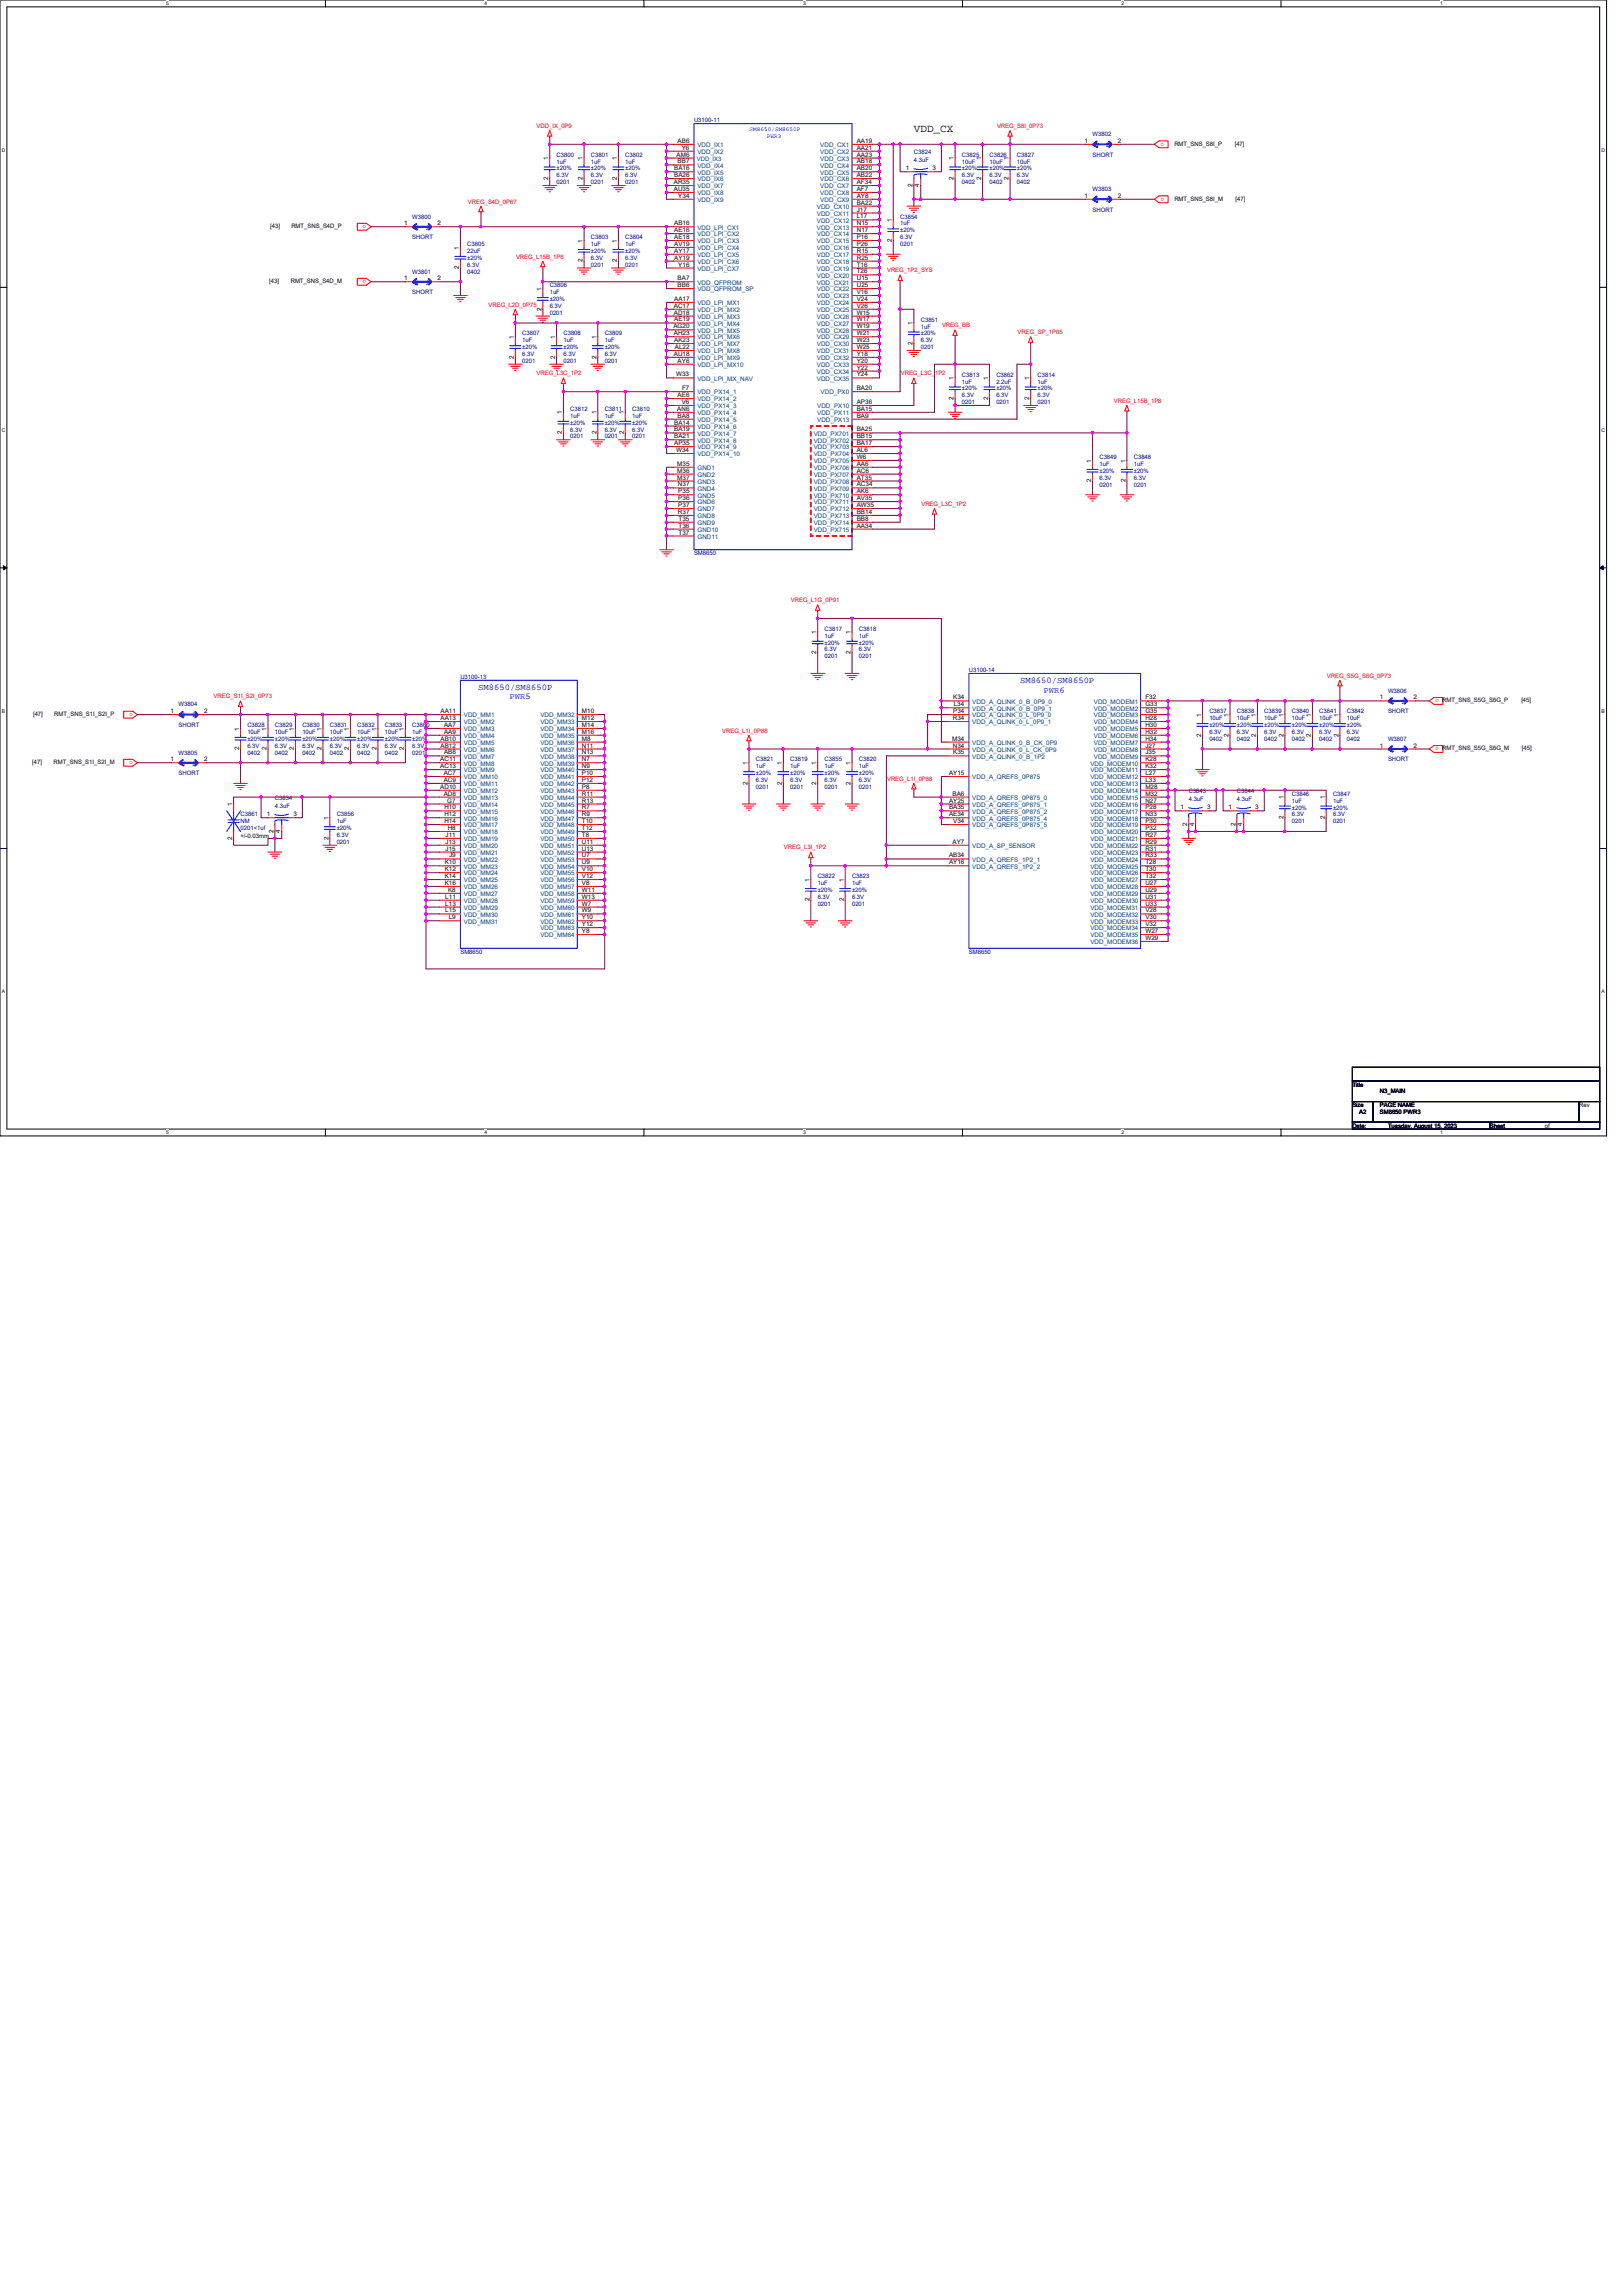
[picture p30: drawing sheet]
<svg xmlns="http://www.w3.org/2000/svg" width="210mm" height="297mm" viewBox="0 0 210 297" stroke-linecap="round" stroke-linejoin="round" font-family="sans-serif">
<defs><g id="words">
<text font-size="1.4" x="118.2" y="17.1">VDD_CX</text>
<g font-size="1.1" fill="#00f">
<text x="61.9" y="89.2">SM8650/SM8650P</text>
<text x="132" y="88.4">SM8650/SM8650P</text>
<text x="135" y="89.7">PWR6</text>
<text x="65.9" y="90.4">PWR5</text>
</g>
<g font-size=".8" fill="#f00">
<text x="69.4" y="16.6">VDD_IX_0P9</text>
<text x="129" y="16.6">VREG_S8I_0P73</text>
<text x="150.6" y="18.5" transform="rotate(-180 150.6 18.5)">o</text>
<text x="47.4" y="29.1" transform="rotate(-180 47.4 29.1)">o</text>
<text x="60.5" y="26.3">VREG_S4D_0P67</text>
<text x="150.6" y="25.6" transform="rotate(-180 150.6 25.6)">o</text>
<text x="66.8" y="33.4">VREG_L15B_1P8</text>
<text x="114.8" y="35.2">VREG_1P2_SYS</text>
<text x="47.4" y="36.2" transform="rotate(-180 47.4 36.2)">o</text>
<text x="63.2" y="39.7">VREG_L2D_0P75</text>
<text x="121.9" y="42.3">VREG_BB</text>
<text x="131.7" y="43.2">VREG_SP_1P85</text>
<text x="69.4" y="48.6">VREG_L3C_1P2</text>
<text x="116.5" y="48.6">VREG_L3C_1P2</text>
<text x="144.1" y="52.1">VREG_L15B_1P8</text>
<text x="119.2" y="65.4">VREG_L3C_1P2</text>
<text x="102.3" y="77.9">VREG_L1G_0P91</text>
<text x="171.7" y="87.7">VREG_S5G_S6G_0P73</text>
<text x="17.2" y="92.2" transform="rotate(-180 17.2 92.2)">o</text>
<text x="27.6" y="90.3">VREG_S1I_S2I_0P73</text>
<text x="93.4" y="94.8">VREG_L1I_0P88</text>
<text x="186.2" y="90.5" transform="rotate(-180 186.2 90.5)">o</text>
<text x="17.2" y="98.5" transform="rotate(-180 17.2 98.5)">o</text>
<text x="114.8" y="101">VREG_L1I_0P88</text>
<text x="186.2" y="96.7" transform="rotate(-180 186.2 96.7)">o</text>
<text x="101.4" y="109.9">VREG_L3I_1P2</text>
</g>
<g font-size=".8" fill="#000080">
<text x="89.8" y="15.8">U3100-11</text>
<text x="141.4" y="17.6">W3802</text>
<text x="72" y="20.3">C3800</text>
<text x="72" y="21.2">1uF</text>
<text x="72" y="23.8">0201</text>
<text x="72" y="22.9">6.3V</text>
<text x="72" y="22.1">±20%</text>
<text x="76.5" y="20.3">C3801</text>
<text x="76.5" y="21.2">1uF</text>
<text x="76.5" y="23.8">0201</text>
<text x="76.5" y="22.9">6.3V</text>
<text x="76.5" y="22.1">±20%</text>
<text x="80.9" y="20.3">C3802</text>
<text x="80.9" y="21.2">1uF</text>
<text x="80.9" y="23.8">0201</text>
<text x="80.9" y="22.9">6.3V</text>
<text x="80.9" y="22.1">±20%</text>
<text x="118.2" y="19.9">C3824</text>
<text x="118.2" y="21">4.3uF</text>
<text x="124.5" y="20.3">C3825</text>
<text x="124.5" y="21.2">10uF</text>
<text x="124.5" y="23.8">0402</text>
<text x="124.5" y="22.9">6.3V</text>
<text x="124.5" y="22.1">±20%</text>
<text x="128" y="20.3">C3826</text>
<text x="128" y="21.2">10uF</text>
<text x="128" y="23.8">0402</text>
<text x="128" y="22.9">6.3V</text>
<text x="128" y="22.1">±20%</text>
<text x="131.6" y="20.3">C3827</text>
<text x="131.6" y="21.2">10uF</text>
<text x="131.6" y="23.8">0402</text>
<text x="131.6" y="22.9">6.3V</text>
<text x="131.6" y="22.1">±20%</text>
<text x="141.4" y="20.3">SHORT</text>
<text x="53.3" y="28.3">W3800</text>
<text x="116.5" y="28.3">C3854</text>
<text x="116.5" y="29.2">1uF</text>
<text x="141.4" y="24.7">W3803</text>
<text x="141.4" y="27.4">SHORT</text>
<text x="53.3" y="35.4">W3801</text>
<text x="53.3" y="30.9">SHORT</text>
<text x="60.5" y="31.8">C3805</text>
<text x="60.5" y="32.7">22uF</text>
<text x="60.5" y="35.4">0402</text>
<text x="60.5" y="34.5">6.3V</text>
<text x="60.5" y="33.6">±20%</text>
<text x="76.5" y="30.9">C3803</text>
<text x="76.5" y="31.8">1uF</text>
<text x="76.5" y="34.5">0201</text>
<text x="76.5" y="33.6">6.3V</text>
<text x="76.5" y="32.7">±20%</text>
<text x="80.9" y="30.9">C3804</text>
<text x="80.9" y="31.8">1uF</text>
<text x="80.9" y="34.5">0201</text>
<text x="80.9" y="33.6">6.3V</text>
<text x="80.9" y="32.7">±20%</text>
<text x="116.5" y="31.8">0201</text>
<text x="116.5" y="30.9">6.3V</text>
<text x="116.5" y="30.1">±20%</text>
<text x="53.3" y="38.1">SHORT</text>
<text x="71.1" y="37.2">C3806</text>
<text x="71.1" y="38.1">1uF</text>
<text x="71.1" y="40.7">0201</text>
<text x="71.1" y="39.8">6.3V</text>
<text x="71.1" y="38.9">±20%</text>
<text x="119.1" y="41.6">C3851</text>
<text x="67.6" y="43.4">C3807</text>
<text x="67.6" y="44.3">1uF</text>
<text x="67.6" y="46.9">0201</text>
<text x="67.6" y="46.1">6.3V</text>
<text x="67.6" y="45.2">±20%</text>
<text x="72.9" y="43.4">C3808</text>
<text x="72.9" y="44.3">1uF</text>
<text x="72.9" y="46.9">0201</text>
<text x="72.9" y="46.1">6.3V</text>
<text x="72.9" y="45.2">±20%</text>
<text x="78.2" y="43.4">C3809</text>
<text x="78.2" y="44.3">1uF</text>
<text x="78.2" y="46.9">0201</text>
<text x="78.2" y="46.1">6.3V</text>
<text x="78.2" y="45.2">±20%</text>
<text x="119.1" y="42.5">1uF</text>
<text x="119.1" y="45.2">0201</text>
<text x="119.1" y="44.3">6.3V</text>
<text x="119.1" y="43.4">±20%</text>
<text x="73.8" y="53.2">C3812</text>
<text x="78.2" y="53.2">C3811</text>
<text x="81.8" y="53.2">C3810</text>
<text x="124.5" y="48.7">C3813</text>
<text x="124.5" y="49.6">1uF</text>
<text x="124.5" y="52.3">0201</text>
<text x="124.5" y="51.4">6.3V</text>
<text x="124.5" y="50.5">±20%</text>
<text x="128.9" y="48.7">C3862</text>
<text x="128.9" y="49.6">2.2uF</text>
<text x="128.9" y="52.3">0201</text>
<text x="128.9" y="51.4">6.3V</text>
<text x="128.9" y="50.5">±20%</text>
<text x="134.2" y="48.7">C3814</text>
<text x="134.2" y="49.6">1uF</text>
<text x="134.2" y="52.3">0201</text>
<text x="134.2" y="51.4">6.3V</text>
<text x="134.2" y="50.5">±20%</text>
<text x="73.8" y="54.1">1uF</text>
<text x="73.8" y="56.7">0201</text>
<text x="73.8" y="55.8">6.3V</text>
<text x="73.8" y="54.9">±20%</text>
<text x="78.2" y="54.1">1uF</text>
<text x="78.2" y="56.7">0201</text>
<text x="78.2" y="55.8">6.3V</text>
<text x="78.2" y="54.9">±20%</text>
<text x="81.8" y="54.1">1uF</text>
<text x="81.8" y="56.7">0201</text>
<text x="81.8" y="55.8">6.3V</text>
<text x="81.8" y="54.9">±20%</text>
<text x="142.2" y="59.4">C3849</text>
<text x="146.7" y="59.4">C3848</text>
<text x="142.2" y="60.3">1uF</text>
<text x="142.2" y="62.9">0201</text>
<text x="142.2" y="62.1">6.3V</text>
<text x="142.2" y="61.2">±20%</text>
<text x="146.7" y="60.3">1uF</text>
<text x="146.7" y="62.9">0201</text>
<text x="146.7" y="62.1">6.3V</text>
<text x="146.7" y="61.2">±20%</text>
<text x="89.8" y="71.8">SM8650</text>
<text x="106.7" y="81.6">C3817</text>
<text x="106.7" y="82.5">1uF</text>
<text x="106.7" y="83.4">±20%</text>
<text x="111.1" y="81.6">C3818</text>
<text x="111.1" y="82.5">1uF</text>
<text x="111.1" y="83.4">±20%</text>
<text x="59.6" y="87.8">U3100-13</text>
<text x="106.7" y="85.2">0201</text>
<text x="106.7" y="84.3">6.3V</text>
<text x="111.1" y="85.2">0201</text>
<text x="111.1" y="84.3">6.3V</text>
<text x="125.3" y="87">U3100-14</text>
<text x="179.6" y="89.6">W3806</text>
<text x="23.1" y="91.4">W3804</text>
<text x="23.1" y="94.1">SHORT</text>
<text x="32" y="94.1">C3828</text>
<text x="32" y="95">10uF</text>
<text x="32" y="95.8">±20%</text>
<text x="35.6" y="94.1">C3829</text>
<text x="35.6" y="95">10uF</text>
<text x="35.6" y="95.8">±20%</text>
<text x="39.1" y="94.1">C3830</text>
<text x="39.1" y="95">10uF</text>
<text x="39.1" y="95.8">±20%</text>
<text x="42.7" y="94.1">C3831</text>
<text x="42.7" y="95">10uF</text>
<text x="42.7" y="95.8">±20%</text>
<text x="46.2" y="94.1">C3832</text>
<text x="46.2" y="95">10uF</text>
<text x="46.2" y="95.8">±20%</text>
<text x="49.8" y="94.1">C3833</text>
<text x="49.8" y="95">10uF</text>
<text x="49.8" y="95.8">±20%</text>
<text x="53.3" y="94.1">C3860</text>
<text x="53.3" y="95">1uF</text>
<text x="53.3" y="95.8">±20%</text>
<text x="156.5" y="92.3">C3837</text>
<text x="156.5" y="93.2">10uF</text>
<text x="156.5" y="95.8">0402</text>
<text x="156.5" y="95">6.3V</text>
<text x="156.5" y="94.1">±20%</text>
<text x="160" y="92.3">C3838</text>
<text x="160" y="93.2">10uF</text>
<text x="160" y="95.8">0402</text>
<text x="160" y="95">6.3V</text>
<text x="160" y="94.1">±20%</text>
<text x="163.6" y="92.3">C3839</text>
<text x="163.6" y="93.2">10uF</text>
<text x="163.6" y="95.8">0402</text>
<text x="163.6" y="95">6.3V</text>
<text x="163.6" y="94.1">±20%</text>
<text x="167.1" y="92.3">C3840</text>
<text x="167.1" y="93.2">10uF</text>
<text x="167.1" y="95.8">0402</text>
<text x="167.1" y="95">6.3V</text>
<text x="167.1" y="94.1">±20%</text>
<text x="170.7" y="92.3">C3841</text>
<text x="170.7" y="93.2">10uF</text>
<text x="170.7" y="95.8">0402</text>
<text x="170.7" y="95">6.3V</text>
<text x="170.7" y="94.1">±20%</text>
<text x="174.2" y="92.3">C3842</text>
<text x="174.2" y="93.2">10uF</text>
<text x="174.2" y="95.8">0402</text>
<text x="174.2" y="95">6.3V</text>
<text x="174.2" y="94.1">±20%</text>
<text x="179.6" y="92.3">SHORT</text>
<text x="179.6" y="95.8">W3807</text>
<text x="23.1" y="97.6">W3805</text>
<text x="23.1" y="100.3">SHORT</text>
<text x="32" y="97.6">0402</text>
<text x="32" y="96.7">6.3V</text>
<text x="35.6" y="97.6">0402</text>
<text x="35.6" y="96.7">6.3V</text>
<text x="39.1" y="97.6">0402</text>
<text x="39.1" y="96.7">6.3V</text>
<text x="42.7" y="97.6">0402</text>
<text x="42.7" y="96.7">6.3V</text>
<text x="46.2" y="97.6">0402</text>
<text x="46.2" y="96.7">6.3V</text>
<text x="49.8" y="97.6">0402</text>
<text x="49.8" y="96.7">6.3V</text>
<text x="53.3" y="97.6">0201</text>
<text x="53.3" y="96.7">6.3V</text>
<text x="97.8" y="98.5">C3821</text>
<text x="97.8" y="99.4">1uF</text>
<text x="97.8" y="101.2">6.3V</text>
<text x="97.8" y="100.3">±20%</text>
<text x="102.2" y="98.5">C3819</text>
<text x="102.2" y="99.4">1uF</text>
<text x="102.2" y="101.2">6.3V</text>
<text x="102.2" y="100.3">±20%</text>
<text x="106.7" y="98.5">C3855</text>
<text x="106.7" y="99.4">1uF</text>
<text x="106.7" y="101.2">6.3V</text>
<text x="106.7" y="100.3">±20%</text>
<text x="111.1" y="98.5">C3820</text>
<text x="111.1" y="99.4">1uF</text>
<text x="111.1" y="101.2">6.3V</text>
<text x="111.1" y="100.3">±20%</text>
<text x="179.6" y="98.5">SHORT</text>
<text x="31.1" y="105.6">C3861</text>
<text x="31.1" y="106.5">NM</text>
<text x="31.1" y="107.4">0201&lt;1uf</text>
<text x="35.6" y="103.5">C3834</text>
<text x="35.6" y="104.6">4.3uF</text>
<text x="43.6" y="105.6">C3856</text>
<text x="43.6" y="106.5">1uF</text>
<text x="43.6" y="107.4">±20%</text>
<text x="97.8" y="102.1">0201</text>
<text x="102.2" y="102.1">0201</text>
<text x="106.7" y="102.1">0201</text>
<text x="111.1" y="102.1">0201</text>
<text x="153.8" y="102.6">C3843</text>
<text x="153.8" y="103.7">4.3uF</text>
<text x="160" y="102.6">C3844</text>
<text x="160" y="103.7">4.3uF</text>
<text x="167.1" y="103">C3846</text>
<text x="167.1" y="103.8">1uF</text>
<text x="167.1" y="106.5">0201</text>
<text x="167.1" y="105.6">6.3V</text>
<text x="167.1" y="104.7">±20%</text>
<text x="172.5" y="103">C3847</text>
<text x="172.5" y="103.8">1uF</text>
<text x="172.5" y="106.5">0201</text>
<text x="172.5" y="105.6">6.3V</text>
<text x="172.5" y="104.7">±20%</text>
<text x="43.6" y="109.2">0201</text>
<text x="43.6" y="108.3">6.3V</text>
<text x="105.8" y="113.6">C3822</text>
<text x="110.2" y="113.6">C3823</text>
<text x="105.8" y="114.5">1uF</text>
<text x="105.8" y="117.2">0201</text>
<text x="105.8" y="116.3">6.3V</text>
<text x="105.8" y="115.4">±20%</text>
<text x="110.2" y="114.5">1uF</text>
<text x="110.2" y="117.2">0201</text>
<text x="110.2" y="116.3">6.3V</text>
<text x="110.2" y="115.4">±20%</text>
<text x="59.6" y="123.4">SM8650</text>
<text x="125.3" y="123.4">SM8650</text>
</g>
<g font-size=".8" fill="#00f">
<text x="97" y="17">SM8650/SM8650P</text>
<text x="99.2" y="17.9">PWR3</text>
</g>
<g font-size=".8">
<text x="70.9" y="23.3" transform="rotate(-90 70.9 23.3)">2</text>
<text x="70.9" y="20.7" transform="rotate(-90 70.9 20.7)">1</text>
<text x="75.4" y="23.3" transform="rotate(-90 75.4 23.3)">2</text>
<text x="75.4" y="20.7" transform="rotate(-90 75.4 20.7)">1</text>
<text x="79.8" y="23.3" transform="rotate(-90 79.8 23.3)">2</text>
<text x="79.8" y="20.7" transform="rotate(-90 79.8 20.7)">1</text>
<text x="87.2" y="23.8">AR35</text>
<text x="87.2" y="22">BA16</text>
<text x="87.2" y="22.9">BA26</text>
<text x="87.5" y="20.3">AM6</text>
<text x="87.7" y="18.5">AB6</text>
<text x="87.7" y="21.1">BB7</text>
<text x="88.2" y="19.4">Y6</text>
<text x="110.8" y="18.5">AA19</text>
<text x="110.8" y="19.4">AA21</text>
<text x="110.8" y="20.3">AA23</text>
<text x="110.8" y="21.1">AB18</text>
<text x="110.8" y="22">AB20</text>
<text x="110.8" y="22.9">AB22</text>
<text x="110.8" y="23.8">AF34</text>
<text x="117.2" y="22">1</text>
<text x="120.6" y="22">3</text>
<text x="123.4" y="23.3" transform="rotate(-90 123.4 23.3)">2</text>
<text x="123.4" y="20.7" transform="rotate(-90 123.4 20.7)">1</text>
<text x="126.9" y="23.3" transform="rotate(-90 126.9 23.3)">2</text>
<text x="126.9" y="20.7" transform="rotate(-90 126.9 20.7)">1</text>
<text x="130.5" y="23.3" transform="rotate(-90 130.5 23.3)">2</text>
<text x="130.5" y="20.7" transform="rotate(-90 130.5 20.7)">1</text>
<text x="140.3" y="18.5">1</text>
<text x="144.6" y="18.5">2</text>
<text x="151.9" y="18.9">RMT_SNS_S8I_P</text>
<text x="159.7" y="18.9">[47]</text>
<text x="34.9" y="29.5">[43]</text>
<text x="37.7" y="29.5">RMT_SNS_S4D_P</text>
<text x="52.3" y="29.1">1</text>
<text x="56.6" y="29.1">2</text>
<text x="87.2" y="24.7">AU35</text>
<text x="87.2" y="29.1">AB16</text>
<text x="87.8" y="25.6">Y34</text>
<text x="110.8" y="24.7">AF7</text>
<text x="110.8" y="25.6">AY8</text>
<text x="110.9" y="26.5">BA22</text>
<text x="110.9" y="27.4">J17</text>
<text x="110.9" y="28.3">L17</text>
<text x="110.9" y="29.1">N15</text>
<text x="115.4" y="28.7" transform="rotate(-90 115.4 28.7)">1</text>
<text x="118" y="24.2" transform="rotate(-90 118 24.2)">2</text>
<text x="118.9" y="24.2" transform="rotate(-90 118.9 24.2)">4</text>
<text x="140.3" y="25.6">1</text>
<text x="144.6" y="25.6">2</text>
<text x="151.9" y="26">RMT_SNS_S8I_M</text>
<text x="159.9" y="26">[47]</text>
<text x="59.4" y="34.8" transform="rotate(-90 59.4 34.8)">2</text>
<text x="59.4" y="32.3" transform="rotate(-90 59.4 32.3)">1</text>
<text x="75.4" y="34" transform="rotate(-90 75.4 34)">2</text>
<text x="75.4" y="31.4" transform="rotate(-90 75.4 31.4)">1</text>
<text x="79.8" y="34" transform="rotate(-90 79.8 34)">2</text>
<text x="79.8" y="31.4" transform="rotate(-90 79.8 31.4)">1</text>
<text x="87.2" y="30">AE16</text>
<text x="87.2" y="30.9">AE18</text>
<text x="87.2" y="31.8">AV19</text>
<text x="87.2" y="32.7">AY17</text>
<text x="87.2" y="33.6">AY19</text>
<text x="87.8" y="34.5">Y16</text>
<text x="110.9" y="30">N17</text>
<text x="110.9" y="30.9">P16</text>
<text x="110.9" y="31.8">P26</text>
<text x="110.9" y="32.7">R15</text>
<text x="110.9" y="33.6">R25</text>
<text x="110.9" y="34.5">T16</text>
<text x="110.9" y="35.4">T26</text>
<text x="115.4" y="31.3" transform="rotate(-90 115.4 31.3)">2</text>
<text x="34.8" y="36.6">[43]</text>
<text x="37.6" y="36.6">RMT_SNS_S4D_M</text>
<text x="52.3" y="36.3">1</text>
<text x="56.6" y="36.3">2</text>
<text x="70" y="40.2" transform="rotate(-90 70 40.2)">2</text>
<text x="70" y="37.6" transform="rotate(-90 70 37.6)">1</text>
<text x="87.2" y="39.8">AC17</text>
<text x="87.2" y="40.7">AD18</text>
<text x="87.2" y="38.9">AA17</text>
<text x="87.2" y="41.6">AE19</text>
<text x="87.7" y="36.3">BA7</text>
<text x="87.7" y="37.1">BB6</text>
<text x="110.9" y="36.3">U15</text>
<text x="110.9" y="37.1">U25</text>
<text x="110.9" y="38">V16</text>
<text x="110.9" y="38.9">V24</text>
<text x="110.9" y="39.8">V26</text>
<text x="110.9" y="40.7">W15</text>
<text x="110.9" y="41.6">W17</text>
<text x="66.5" y="46.4" transform="rotate(-90 66.5 46.4)">2</text>
<text x="66.5" y="43.8" transform="rotate(-90 66.5 43.8)">1</text>
<text x="71.8" y="46.4" transform="rotate(-90 71.8 46.4)">2</text>
<text x="71.8" y="43.8" transform="rotate(-90 71.8 43.8)">1</text>
<text x="77.2" y="46.4" transform="rotate(-90 77.2 46.4)">2</text>
<text x="77.2" y="43.8" transform="rotate(-90 77.2 43.8)">1</text>
<text x="87.1" y="42.5">AG20</text>
<text x="87.2" y="43.4">AH23</text>
<text x="87.2" y="46">AU18</text>
<text x="87.2" y="44.3">AK23</text>
<text x="87.3" y="45.1">AL22</text>
<text x="87.7" y="46.9">AY6</text>
<text x="110.9" y="42.5">W19</text>
<text x="110.9" y="43.4">W21</text>
<text x="110.9" y="44.3">W23</text>
<text x="110.9" y="45.1">W25</text>
<text x="110.9" y="46">Y18</text>
<text x="110.9" y="46.9">Y20</text>
<text x="110.9" y="47.8">Y22</text>
<text x="118" y="44.6" transform="rotate(-90 118 44.6)">2</text>
<text x="118" y="42.1" transform="rotate(-90 118 42.1)">1</text>
<text x="72.7" y="53.6" transform="rotate(-90 72.7 53.6)">1</text>
<text x="77.2" y="53.6" transform="rotate(-90 77.2 53.6)">1</text>
<text x="80.7" y="53.6" transform="rotate(-90 80.7 53.6)">1</text>
<text x="87.5" y="48.7">W33</text>
<text x="87.6" y="53.1">AN6</text>
<text x="87.7" y="51.4">AE6</text>
<text x="88.2" y="52.3">V6</text>
<text x="88.2" y="50.5">F7</text>
<text x="110.8" y="50.5">BA20</text>
<text x="110.9" y="48.7">Y24</text>
<text x="110.9" y="52.3">AP36</text>
<text x="110.9" y="53.1">BA15</text>
<text x="123.4" y="51.7" transform="rotate(-90 123.4 51.7)">2</text>
<text x="123.4" y="49.2" transform="rotate(-90 123.4 49.2)">1</text>
<text x="127.8" y="51.7" transform="rotate(-90 127.8 51.7)">2</text>
<text x="127.8" y="49.2" transform="rotate(-90 127.8 49.2)">1</text>
<text x="133.2" y="51.7" transform="rotate(-90 133.2 51.7)">2</text>
<text x="133.2" y="49.2" transform="rotate(-90 133.2 49.2)">1</text>
<text x="72.7" y="56.2" transform="rotate(-90 72.7 56.2)">2</text>
<text x="77.2" y="56.2" transform="rotate(-90 77.2 56.2)">2</text>
<text x="80.7" y="56.2" transform="rotate(-90 80.7 56.2)">2</text>
<text x="87.2" y="54.9">BA14</text>
<text x="87.2" y="55.8">BA19</text>
<text x="87.2" y="56.7">BA21</text>
<text x="87.2" y="57.6">AP35</text>
<text x="87.5" y="58.5">W34</text>
<text x="87.7" y="54">BA8</text>
<text x="110.9" y="54">BA9</text>
<text x="110.9" y="55.8">BA25</text>
<text x="110.9" y="56.7">BB15</text>
<text x="110.9" y="57.6">BA17</text>
<text x="110.9" y="58.5">AL6</text>
<text x="110.9" y="59.4">W6</text>
<text x="141.2" y="59.8" transform="rotate(-90 141.2 59.8)">1</text>
<text x="145.6" y="59.8" transform="rotate(-90 145.6 59.8)">1</text>
<text x="87.6" y="60.3">M35</text>
<text x="87.6" y="61.2">M36</text>
<text x="87.6" y="62">M37</text>
<text x="87.7" y="62.9">N37</text>
<text x="87.8" y="63.8">P35</text>
<text x="87.8" y="64.7">P36</text>
<text x="87.8" y="65.6">P37</text>
<text x="110.9" y="60.3">AA6</text>
<text x="110.9" y="61.2">AC6</text>
<text x="110.9" y="62">AT35</text>
<text x="110.9" y="62.9">AC34</text>
<text x="110.9" y="63.8">AK6</text>
<text x="110.9" y="64.7">AV35</text>
<text x="110.9" y="65.6">AW35</text>
<text x="141.2" y="62.4" transform="rotate(-90 141.2 62.4)">2</text>
<text x="145.6" y="62.4" transform="rotate(-90 145.6 62.4)">2</text>
<text x="87.7" y="66.5">R37</text>
<text x="87.8" y="68.3">T36</text>
<text x="87.8" y="69.2">T37</text>
<text x="87.8" y="67.4">T35</text>
<text x="110.9" y="66.5">BB14</text>
<text x="110.9" y="67.4">BB8</text>
<text x="110.9" y="68.3">AA34</text>
<text x="105.6" y="82.1" transform="rotate(-90 105.6 82.1)">1</text>
<text x="110" y="82.1" transform="rotate(-90 110 82.1)">1</text>
<text x="105.6" y="84.6" transform="rotate(-90 105.6 84.6)">2</text>
<text x="110" y="84.6" transform="rotate(-90 110 84.6)">2</text>
<text x="4.3" y="92.6">[47]</text>
<text x="7" y="92.6">RMT_SNS_S1I_S2I_P</text>
<text x="22.1" y="92.3">1</text>
<text x="26.4" y="92.3">2</text>
<text x="30.9" y="94.5" transform="rotate(-90 30.9 94.5)">1</text>
<text x="34.5" y="94.5" transform="rotate(-90 34.5 94.5)">1</text>
<text x="38" y="94.5" transform="rotate(-90 38 94.5)">1</text>
<text x="41.6" y="94.5" transform="rotate(-90 41.6 94.5)">1</text>
<text x="45.1" y="94.5" transform="rotate(-90 45.1 94.5)">1</text>
<text x="48.7" y="94.5" transform="rotate(-90 48.7 94.5)">1</text>
<text x="52.3" y="94.5" transform="rotate(-90 52.3 94.5)">1</text>
<text x="57" y="92.3">AA11</text>
<text x="57" y="93.2">AA13</text>
<text x="57" y="95.8">AB10</text>
<text x="57.4" y="94">AA7</text>
<text x="57.4" y="94.9">AA9</text>
<text x="75.3" y="92.3">M10</text>
<text x="75.3" y="93.2">M12</text>
<text x="75.3" y="94">M14</text>
<text x="75.3" y="94.9">M16</text>
<text x="75.3" y="95.8">M8</text>
<text x="123.2" y="95.8">M34</text>
<text x="123.3" y="93.2">R34</text>
<text x="123.3" y="90.5">K34</text>
<text x="123.3" y="92.3">P34</text>
<text x="123.4" y="91.4">L34</text>
<text x="148.2" y="90.5">F32</text>
<text x="148.2" y="91.4">G33</text>
<text x="148.2" y="92.3">G35</text>
<text x="148.2" y="93.2">H28</text>
<text x="148.2" y="94">H30</text>
<text x="148.2" y="94.9">H32</text>
<text x="148.2" y="95.8">H34</text>
<text x="155.4" y="95.3" transform="rotate(-90 155.4 95.3)">2</text>
<text x="155.4" y="92.7" transform="rotate(-90 155.4 92.7)">1</text>
<text x="158.9" y="95.3" transform="rotate(-90 158.9 95.3)">2</text>
<text x="158.9" y="92.7" transform="rotate(-90 158.9 92.7)">1</text>
<text x="162.5" y="95.3" transform="rotate(-90 162.5 95.3)">2</text>
<text x="162.5" y="92.7" transform="rotate(-90 162.5 92.7)">1</text>
<text x="166.1" y="95.3" transform="rotate(-90 166.1 95.3)">2</text>
<text x="166.1" y="92.7" transform="rotate(-90 166.1 92.7)">1</text>
<text x="169.6" y="95.3" transform="rotate(-90 169.6 95.3)">2</text>
<text x="169.6" y="92.7" transform="rotate(-90 169.6 92.7)">1</text>
<text x="173.2" y="95.3" transform="rotate(-90 173.2 95.3)">2</text>
<text x="173.2" y="92.7" transform="rotate(-90 173.2 92.7)">1</text>
<text x="178.5" y="90.5">1</text>
<text x="182.9" y="90.5">2</text>
<text x="186.6" y="90.9">RMT_SNS_S5G_S6G_P</text>
<text x="196.8" y="90.9">[45]</text>
<text x="4.2" y="98.9">[47]</text>
<text x="6.9" y="98.9">RMT_SNS_S1I_S2I_M</text>
<text x="22.1" y="98.5">1</text>
<text x="26.4" y="98.5">2</text>
<text x="30.9" y="97.1" transform="rotate(-90 30.9 97.1)">2</text>
<text x="34.5" y="97.1" transform="rotate(-90 34.5 97.1)">2</text>
<text x="38" y="97.1" transform="rotate(-90 38 97.1)">2</text>
<text x="41.6" y="97.1" transform="rotate(-90 41.6 97.1)">2</text>
<text x="45.1" y="97.1" transform="rotate(-90 45.1 97.1)">2</text>
<text x="48.7" y="97.1" transform="rotate(-90 48.7 97.1)">2</text>
<text x="52.3" y="97.1" transform="rotate(-90 52.3 97.1)">2</text>
<text x="57" y="98.5">AC11</text>
<text x="57" y="99.4">AC13</text>
<text x="57" y="96.7">AB12</text>
<text x="57.4" y="100.3">AC7</text>
<text x="57.4" y="101.2">AC9</text>
<text x="57.4" y="97.6">AB8</text>
<text x="75.3" y="96.7">N11</text>
<text x="75.3" y="97.6">N13</text>
<text x="75.3" y="98.5">N7</text>
<text x="75.3" y="99.4">N9</text>
<text x="75.3" y="100.3">P10</text>
<text x="75.3" y="101.2">P12</text>
<text x="96.7" y="101.5" transform="rotate(-90 96.7 101.5)">2</text>
<text x="96.7" y="99" transform="rotate(-90 96.7 99)">1</text>
<text x="101.2" y="101.5" transform="rotate(-90 101.2 101.5)">2</text>
<text x="101.2" y="99" transform="rotate(-90 101.2 99)">1</text>
<text x="105.6" y="101.5" transform="rotate(-90 105.6 101.5)">2</text>
<text x="105.6" y="99" transform="rotate(-90 105.6 99)">1</text>
<text x="110" y="101.5" transform="rotate(-90 110 101.5)">2</text>
<text x="110" y="99" transform="rotate(-90 110 99)">1</text>
<text x="122.8" y="100.3">AY15</text>
<text x="123.3" y="96.7">N34</text>
<text x="123.3" y="97.6">K35</text>
<text x="148.2" y="98.5">K28</text>
<text x="148.2" y="99.4">K32</text>
<text x="148.2" y="100.3">L27</text>
<text x="148.2" y="101.2">L33</text>
<text x="148.2" y="96.7">J27</text>
<text x="148.2" y="97.6">J35</text>
<text x="178.5" y="96.7">1</text>
<text x="182.9" y="96.7">2</text>
<text x="186.6" y="97.1">RMT_SNS_S5G_S6G_M</text>
<text x="196.9" y="97.1">[45]</text>
<text x="30" y="104.3" transform="rotate(-90 30 104.3)">1</text>
<text x="34.5" y="105.6">1</text>
<text x="35.4" y="107.7" transform="rotate(-90 35.4 107.7)">2</text>
<text x="36.3" y="107.7" transform="rotate(-90 36.3 107.7)">4</text>
<text x="38" y="105.6">3</text>
<text x="42.5" y="106.1" transform="rotate(-90 42.5 106.1)">1</text>
<text x="57" y="102">AD10</text>
<text x="57.4" y="102.9">AD8</text>
<text x="57.5" y="104.7">H10</text>
<text x="57.5" y="105.6">H12</text>
<text x="57.5" y="106.5">H14</text>
<text x="57.9" y="103.8">G7</text>
<text x="57.9" y="107.4">H8</text>
<text x="75.3" y="102">P8</text>
<text x="75.3" y="102.9">R11</text>
<text x="75.3" y="103.8">R13</text>
<text x="75.3" y="104.7">R7</text>
<text x="75.3" y="105.6">R9</text>
<text x="75.3" y="106.5">T10</text>
<text x="75.3" y="107.4">T12</text>
<text x="122.8" y="103.8">AY25</text>
<text x="122.8" y="104.7">BA35</text>
<text x="122.8" y="105.6">AE34</text>
<text x="123.2" y="102.9">BA6</text>
<text x="123.3" y="106.5">V34</text>
<text x="148.2" y="102">M28</text>
<text x="148.2" y="102.9">M32</text>
<text x="148.2" y="103.8">N27</text>
<text x="148.2" y="104.7">P28</text>
<text x="148.2" y="105.6">N33</text>
<text x="148.2" y="106.5">P30</text>
<text x="148.2" y="107.4">P32</text>
<text x="152.7" y="104.7">1</text>
<text x="153.6" y="106.8" transform="rotate(-90 153.6 106.8)">2</text>
<text x="154.5" y="106.8" transform="rotate(-90 154.5 106.8)">4</text>
<text x="156.2" y="104.7">3</text>
<text x="159" y="104.7">1</text>
<text x="159.8" y="106.8" transform="rotate(-90 159.8 106.8)">2</text>
<text x="160.7" y="106.8" transform="rotate(-90 160.7 106.8)">4</text>
<text x="162.4" y="104.7">3</text>
<text x="166.1" y="106" transform="rotate(-90 166.1 106)">2</text>
<text x="166.1" y="103.4" transform="rotate(-90 166.1 103.4)">1</text>
<text x="171.4" y="106" transform="rotate(-90 171.4 106)">2</text>
<text x="171.4" y="103.4" transform="rotate(-90 171.4 103.4)">1</text>
<text x="30" y="108.6" transform="rotate(-90 30 108.6)">2</text>
<text x="31.1" y="108.5">+/-0.03mm</text>
<text x="42.5" y="108.6" transform="rotate(-90 42.5 108.6)">2</text>
<text x="57.5" y="111.8">K10</text>
<text x="57.5" y="112.7">K12</text>
<text x="57.5" y="113.6">K14</text>
<text x="57.7" y="108.3">J11</text>
<text x="57.7" y="109.2">J13</text>
<text x="57.7" y="110">J15</text>
<text x="58.1" y="110.9">J9</text>
<text x="75.3" y="108.3">T8</text>
<text x="75.3" y="109.2">U11</text>
<text x="75.3" y="110">U13</text>
<text x="75.3" y="110.9">U7</text>
<text x="75.3" y="111.8">U9</text>
<text x="75.3" y="112.7">V10</text>
<text x="75.3" y="113.6">V12</text>
<text x="122.8" y="110.9">AB34</text>
<text x="122.8" y="111.8">AY16</text>
<text x="123.2" y="109.2">AY7</text>
<text x="148.2" y="108.3">R27</text>
<text x="148.2" y="109.2">R29</text>
<text x="148.2" y="110">R31</text>
<text x="148.2" y="110.9">R33</text>
<text x="148.2" y="111.8">T28</text>
<text x="148.2" y="112.7">T30</text>
<text x="148.2" y="113.6">T32</text>
<text x="57.5" y="114.5">K16</text>
<text x="57.6" y="116.3">L11</text>
<text x="57.6" y="117.2">L13</text>
<text x="57.6" y="118">L15</text>
<text x="58" y="115.4">K8</text>
<text x="58.1" y="118.9">L9</text>
<text x="75.3" y="114.5">V8</text>
<text x="75.3" y="115.4">W11</text>
<text x="75.3" y="116.3">W13</text>
<text x="75.3" y="117.2">W7</text>
<text x="75.3" y="118">W9</text>
<text x="75.3" y="118.9">Y10</text>
<text x="75.3" y="119.8">Y12</text>
<text x="104.7" y="116.6" transform="rotate(-90 104.7 116.6)">2</text>
<text x="104.7" y="114.1" transform="rotate(-90 104.7 114.1)">1</text>
<text x="109.2" y="116.6" transform="rotate(-90 109.2 116.6)">2</text>
<text x="109.2" y="114.1" transform="rotate(-90 109.2 114.1)">1</text>
<text x="148.2" y="114.5">U27</text>
<text x="148.2" y="115.4">U29</text>
<text x="148.2" y="116.3">U31</text>
<text x="148.2" y="117.2">U33</text>
<text x="148.2" y="118">V28</text>
<text x="148.2" y="118.9">V30</text>
<text x="148.2" y="119.8">V32</text>
<text x="75.3" y="120.7">Y8</text>
<text x="148.2" y="120.7">W27</text>
<text x="148.2" y="121.6">W29</text>
<text x="175" y="140.6">Title</text>
<text x="175" y="143.2">Size</text>
<text x="178.5" y="141.5">N3_MAIN</text>
<text x="178.5" y="143.2">PAGE NAME</text>
<text x="204.3" y="143.2">Rev</text>
<text x="175" y="145.9">Date:</text>
<text x="175.9" y="144.1">A2</text>
<text x="178.5" y="144.1">SM8650 PWR3</text>
<text x="179.6" y="145.9">Tuesday, August 15, 2023</text>
<text x="192.7" y="145.9">Sheet</text>
<text x="199.9" y="145.9">of</text>
</g>
<g font-size=".8" fill="#004080">
<text x="90.1" y="20.8">VDD_IX3</text>
<text x="90.2" y="19">VDD_IX1</text>
<text x="90.2" y="19.9">VDD_IX2</text>
<text x="90.2" y="21.7">VDD_IX4</text>
<text x="90.2" y="22.6">VDD_IX5</text>
<text x="90.2" y="23.5">VDD_IX6</text>
<text x="106.1" y="19">VDD_CX1</text>
<text x="106.1" y="19.9">VDD_CX2</text>
<text x="106.1" y="20.8">VDD_CX3</text>
<text x="106.1" y="21.7">VDD_CX4</text>
<text x="106.1" y="22.6">VDD_CX5</text>
<text x="106.1" y="23.5">VDD_CX6</text>
<text x="141.8" y="19">1</text>
<text x="143.1" y="19">2</text>
<text x="53.8" y="29.7">1</text>
<text x="55.1" y="29.7">2</text>
<text x="90.2" y="24.4">VDD_IX7</text>
<text x="90.2" y="25.3">VDD_IX8</text>
<text x="90.2" y="26.1">VDD_IX9</text>
<text x="90.2" y="29.7">VDD_LPI_CX1</text>
<text x="105.7" y="27">VDD_CX10</text>
<text x="105.7" y="27.9">VDD_CX11</text>
<text x="105.7" y="28.8">VDD_CX12</text>
<text x="105.7" y="29.7">VDD_CX13</text>
<text x="106.1" y="24.4">VDD_CX7</text>
<text x="106.1" y="25.3">VDD_CX8</text>
<text x="106.1" y="26.1">VDD_CX9</text>
<text x="141.8" y="26.1">1</text>
<text x="143.1" y="26.1">2</text>
<text x="90.2" y="30.6">VDD_LPI_CX2</text>
<text x="90.2" y="31.5">VDD_LPI_CX3</text>
<text x="90.2" y="32.4">VDD_LPI_CX4</text>
<text x="90.2" y="33.3">VDD_LPI_CX5</text>
<text x="90.2" y="34.1">VDD_LPI_CX6</text>
<text x="90.2" y="35">VDD_LPI_CX7</text>
<text x="105.7" y="30.6">VDD_CX14</text>
<text x="105.7" y="31.5">VDD_CX15</text>
<text x="105.7" y="32.4">VDD_CX16</text>
<text x="105.7" y="33.3">VDD_CX17</text>
<text x="105.7" y="34.1">VDD_CX18</text>
<text x="105.7" y="35">VDD_CX19</text>
<text x="105.7" y="35.9">VDD_CX20</text>
<text x="53.8" y="36.8">1</text>
<text x="55.1" y="36.8">2</text>
<text x="90.2" y="39.5">VDD_LPI_MX1</text>
<text x="90.2" y="40.4">VDD_LPI_MX2</text>
<text x="90.2" y="41.3">VDD_LPI_MX3</text>
<text x="90.2" y="36.8">VDD_QFPROM</text>
<text x="90.2" y="37.7">VDD_QFPROM_SP</text>
<text x="105.7" y="36.8">VDD_CX21</text>
<text x="105.7" y="37.7">VDD_CX22</text>
<text x="105.7" y="38.6">VDD_CX23</text>
<text x="105.7" y="39.5">VDD_CX24</text>
<text x="105.7" y="40.4">VDD_CX25</text>
<text x="105.7" y="41.3">VDD_CX26</text>
<text x="90.2" y="47.5">VDD_LPI_MX10</text>
<text x="90.2" y="42.1">VDD_LPI_MX4</text>
<text x="90.2" y="43">VDD_LPI_MX5</text>
<text x="90.2" y="43.9">VDD_LPI_MX6</text>
<text x="90.2" y="44.8">VDD_LPI_MX7</text>
<text x="90.2" y="45.7">VDD_LPI_MX8</text>
<text x="90.2" y="46.6">VDD_LPI_MX9</text>
<text x="105.7" y="42.1">VDD_CX27</text>
<text x="105.7" y="43">VDD_CX28</text>
<text x="105.7" y="43.9">VDD_CX29</text>
<text x="105.7" y="44.8">VDD_CX30</text>
<text x="105.7" y="45.7">VDD_CX31</text>
<text x="105.7" y="46.6">VDD_CX32</text>
<text x="105.7" y="47.5">VDD_CX33</text>
<text x="90.2" y="49.3">VDD_LPI_MX_NAV</text>
<text x="90.2" y="51">VDD_PX14_1</text>
<text x="90.2" y="51.9">VDD_PX14_2</text>
<text x="90.2" y="52.8">VDD_PX14_3</text>
<text x="90.2" y="53.7">VDD_PX14_4</text>
<text x="105.7" y="48.4">VDD_CX34</text>
<text x="105.7" y="49.3">VDD_CX35</text>
<text x="105.7" y="52.8">VDD_PX10</text>
<text x="105.7" y="53.7">VDD_PX11</text>
<text x="106.2" y="51">VDD_PX0</text>
<text x="90.2" y="59">VDD_PX14_10</text>
<text x="90.2" y="54.6">VDD_PX14_5</text>
<text x="90.2" y="55.5">VDD_PX14_6</text>
<text x="90.2" y="56.4">VDD_PX14_7</text>
<text x="90.2" y="57.3">VDD_PX14_8</text>
<text x="90.2" y="58.1">VDD_PX14_9</text>
<text x="105.3" y="56.4">VDD_PX701</text>
<text x="105.3" y="57.3">VDD_PX702</text>
<text x="105.3" y="58.1">VDD_PX703</text>
<text x="105.3" y="59">VDD_PX704</text>
<text x="105.3" y="59.9">VDD_PX705</text>
<text x="105.7" y="54.6">VDD_PX13</text>
<text x="90.2" y="60.8">GND1</text>
<text x="90.2" y="61.7">GND2</text>
<text x="90.2" y="62.6">GND3</text>
<text x="90.2" y="63.5">GND4</text>
<text x="90.2" y="64.4">GND5</text>
<text x="90.2" y="65.3">GND6</text>
<text x="105.3" y="60.8">VDD_PX706</text>
<text x="105.3" y="61.7">VDD_PX707</text>
<text x="105.3" y="62.6">VDD_PX708</text>
<text x="105.3" y="63.5">VDD_PX709</text>
<text x="105.3" y="64.4">VDD_PX710</text>
<text x="105.3" y="65.3">VDD_PX711</text>
<text x="90.2" y="68.8">GND10</text>
<text x="90.2" y="69.7">GND11</text>
<text x="90.2" y="66.1">GND7</text>
<text x="90.2" y="67">GND8</text>
<text x="90.2" y="67.9">GND9</text>
<text x="105.3" y="66.1">VDD_PX712</text>
<text x="105.3" y="67">VDD_PX713</text>
<text x="105.3" y="67.9">VDD_PX714</text>
<text x="105.3" y="68.8">VDD_PX715</text>
<text x="23.6" y="92.8">1</text>
<text x="24.9" y="92.8">2</text>
<text x="60" y="92.8">VDD_MM1</text>
<text x="60" y="93.7">VDD_MM2</text>
<text x="60" y="94.6">VDD_MM3</text>
<text x="60" y="95.5">VDD_MM4</text>
<text x="69.9" y="92.8">VDD_MM32</text>
<text x="69.9" y="93.7">VDD_MM33</text>
<text x="69.9" y="94.6">VDD_MM34</text>
<text x="69.9" y="95.5">VDD_MM35</text>
<text x="125.8" y="91">VDD_A_QLINK_0_B_0P9_0</text>
<text x="125.8" y="91.9">VDD_A_QLINK_0_B_0P9_1</text>
<text x="125.8" y="92.8">VDD_A_QLINK_0_L_0P9_0</text>
<text x="125.8" y="93.7">VDD_A_QLINK_0_L_0P9_1</text>
<text x="141.5" y="91">VDD_MODEM1</text>
<text x="141.5" y="91.9">VDD_MODEM2</text>
<text x="141.5" y="92.8">VDD_MODEM3</text>
<text x="141.5" y="93.7">VDD_MODEM4</text>
<text x="141.5" y="94.6">VDD_MODEM5</text>
<text x="141.5" y="95.5">VDD_MODEM6</text>
<text x="180" y="91">1</text>
<text x="181.4" y="91">2</text>
<text x="23.6" y="99">1</text>
<text x="24.9" y="99">2</text>
<text x="60" y="100.8">VDD_MM10</text>
<text x="60" y="101.7">VDD_MM11</text>
<text x="60" y="96.4">VDD_MM5</text>
<text x="60" y="97.3">VDD_MM6</text>
<text x="60" y="98.1">VDD_MM7</text>
<text x="60" y="99">VDD_MM8</text>
<text x="60" y="99.9">VDD_MM9</text>
<text x="69.9" y="96.4">VDD_MM36</text>
<text x="69.9" y="97.3">VDD_MM37</text>
<text x="69.9" y="98.1">VDD_MM38</text>
<text x="69.9" y="99">VDD_MM39</text>
<text x="69.9" y="99.9">VDD_MM40</text>
<text x="69.9" y="100.8">VDD_MM41</text>
<text x="69.9" y="101.7">VDD_MM42</text>
<text x="125.8" y="98.1">VDD_A_QLINK_0_B_1P2</text>
<text x="125.8" y="96.4">VDD_A_QLINK_0_B_CK_0P9</text>
<text x="125.8" y="97.3">VDD_A_QLINK_0_L_CK_0P9</text>
<text x="125.8" y="100.8">VDD_A_QREFS_0P875</text>
<text x="141.1" y="99">VDD_MODEM10</text>
<text x="141.1" y="99.9">VDD_MODEM11</text>
<text x="141.1" y="100.8">VDD_MODEM12</text>
<text x="141.1" y="101.7">VDD_MODEM13</text>
<text x="141.5" y="96.4">VDD_MODEM7</text>
<text x="141.5" y="97.3">VDD_MODEM8</text>
<text x="141.5" y="98.1">VDD_MODEM9</text>
<text x="180" y="97.3">1</text>
<text x="181.4" y="97.3">2</text>
<text x="60" y="102.6">VDD_MM12</text>
<text x="60" y="103.5">VDD_MM13</text>
<text x="60" y="104.4">VDD_MM14</text>
<text x="60" y="105.3">VDD_MM15</text>
<text x="60" y="106.2">VDD_MM16</text>
<text x="60" y="107">VDD_MM17</text>
<text x="60" y="107.9">VDD_MM18</text>
<text x="69.9" y="102.6">VDD_MM43</text>
<text x="69.9" y="103.5">VDD_MM44</text>
<text x="69.9" y="104.4">VDD_MM45</text>
<text x="69.9" y="105.3">VDD_MM46</text>
<text x="69.9" y="106.2">VDD_MM47</text>
<text x="69.9" y="107">VDD_MM48</text>
<text x="69.9" y="107.9">VDD_MM49</text>
<text x="125.8" y="103.5">VDD_A_QREFS_0P875_0</text>
<text x="125.8" y="104.4">VDD_A_QREFS_0P875_1</text>
<text x="125.8" y="105.3">VDD_A_QREFS_0P875_2</text>
<text x="125.8" y="106.2">VDD_A_QREFS_0P875_4</text>
<text x="125.8" y="107">VDD_A_QREFS_0P875_5</text>
<text x="141.1" y="102.6">VDD_MODEM14</text>
<text x="141.1" y="103.5">VDD_MODEM15</text>
<text x="141.1" y="104.4">VDD_MODEM16</text>
<text x="141.1" y="105.3">VDD_MODEM17</text>
<text x="141.1" y="106.2">VDD_MODEM18</text>
<text x="141.1" y="107">VDD_MODEM19</text>
<text x="141.1" y="107.9">VDD_MODEM20</text>
<text x="60" y="108.8">VDD_MM19</text>
<text x="60" y="109.7">VDD_MM20</text>
<text x="60" y="110.6">VDD_MM21</text>
<text x="60" y="111.5">VDD_MM22</text>
<text x="60" y="112.4">VDD_MM23</text>
<text x="60" y="113.3">VDD_MM24</text>
<text x="69.9" y="108.8">VDD_MM50</text>
<text x="69.9" y="109.7">VDD_MM51</text>
<text x="69.9" y="110.6">VDD_MM52</text>
<text x="69.9" y="111.5">VDD_MM53</text>
<text x="69.9" y="112.4">VDD_MM54</text>
<text x="69.9" y="113.3">VDD_MM55</text>
<text x="125.8" y="111.5">VDD_A_QREFS_1P2_1</text>
<text x="125.8" y="109.7">VDD_A_SP_SENSOR</text>
<text x="125.8" y="112.4">VDD_A_QREFS_1P2_2</text>
<text x="141.1" y="108.8">VDD_MODEM21</text>
<text x="141.1" y="109.7">VDD_MODEM22</text>
<text x="141.1" y="110.6">VDD_MODEM23</text>
<text x="141.1" y="111.5">VDD_MODEM24</text>
<text x="141.1" y="112.4">VDD_MODEM25</text>
<text x="141.1" y="113.3">VDD_MODEM26</text>
<text x="60" y="114.2">VDD_MM25</text>
<text x="60" y="115">VDD_MM26</text>
<text x="60" y="115.9">VDD_MM27</text>
<text x="60" y="116.8">VDD_MM28</text>
<text x="60" y="117.7">VDD_MM29</text>
<text x="60" y="118.6">VDD_MM30</text>
<text x="60" y="119.5">VDD_MM31</text>
<text x="69.9" y="114.2">VDD_MM56</text>
<text x="69.9" y="115">VDD_MM57</text>
<text x="69.9" y="115.9">VDD_MM58</text>
<text x="69.9" y="116.8">VDD_MM59</text>
<text x="69.9" y="117.7">VDD_MM60</text>
<text x="69.9" y="118.6">VDD_MM61</text>
<text x="69.9" y="119.5">VDD_MM62</text>
<text x="141.1" y="114.2">VDD_MODEM27</text>
<text x="141.1" y="115">VDD_MODEM28</text>
<text x="141.1" y="115.9">VDD_MODEM29</text>
<text x="141.1" y="116.8">VDD_MODEM30</text>
<text x="141.1" y="117.7">VDD_MODEM31</text>
<text x="141.1" y="118.6">VDD_MODEM32</text>
<text x="141.1" y="119.5">VDD_MODEM33</text>
<text x="69.9" y="120.4">VDD_MM63</text>
<text x="69.9" y="121.3">VDD_MM64</text>
<text x="141.1" y="120.4">VDD_MODEM34</text>
<text x="141.1" y="121.3">VDD_MODEM35</text>
<text x="141.1" y="122.2">VDD_MODEM36</text>
</g>
<g font-size=".6">
<text x="21.5" y=".7">5</text>
<text x="62.7" y=".7">4</text>
<text x="103.9" y=".7">3</text>
<text x="145.1" y=".7">2</text>
<text x="186.3" y=".7">1</text>
<text x=".2" y="19.6">D</text>
<text x="207.2" y="19.6">D</text>
<text x=".2" y="55.9">C</text>
<text x="207.2" y="55.9">C</text>
<text x=".2" y="92.2">B</text>
<text x="207.2" y="92.2">B</text>
<text x=".2" y="128.5">A</text>
<text x="207.2" y="128.5">A</text>
<text x="21.5" y="146.7">5</text>
<text x="62.7" y="146.7">4</text>
<text x="103.9" y="146.7">3</text>
<text x="145.1" y="146.7">2</text>
<text x="186.3" y="146.7">1</text>
</g>
</g></defs>
<path d="M0 0h207.9v147h-207.9zM.9 .9h206.1v145.2h-206.1z" fill="none" stroke="#000" stroke-width=".13"/>
<g fill="#fff">
<path d="M21.5 .1h.3v.7h-.3z"/>
<path d="M21.5 146.2h.3v.7h-.3z"/>
</g>
<path d="M42.1 0v.9M42.1 146.1v.9" fill="none" stroke="#000" stroke-width=".13"/>
<g fill="#fff">
<path d="M62.7 .1h.3v.7h-.3z"/>
<path d="M62.7 146.2h.3v.7h-.3z"/>
</g>
<path d="M83.3 0v.9M83.3 146.1v.9" fill="none" stroke="#000" stroke-width=".13"/>
<g fill="#fff">
<path d="M103.9 .1h.3v.7h-.3z"/>
<path d="M103.9 146.2h.3v.7h-.3z"/>
</g>
<path d="M124.5 0v.9M124.5 146.1v.9" fill="none" stroke="#000" stroke-width=".13"/>
<g fill="#fff">
<path d="M145.1 .1h.4v.7h-.4z"/>
<path d="M145.1 146.2h.4v.7h-.4z"/>
</g>
<path d="M165.7 0v.9M165.7 146.1v.9" fill="none" stroke="#000" stroke-width=".13"/>
<g fill="#fff">
<path d="M186.3 .1h.4v.7h-.4z"/>
<path d="M186.3 146.2h.4v.7h-.4z"/>
<path d="M.2 19h.5v.7h-.5z"/>
<path d="M207.2 19h.4v.7h-.4z"/>
<path d="M.2 55.3h.5v.7h-.5z"/>
<path d="M207.2 55.3h.4v.7h-.4z"/>
</g>
<path d="M0 37.2h.9M207 37.2h.9" fill="none" stroke="#000" stroke-width=".13"/>
<g fill="#fff">
<path d="M.2 91.6h.4v.7h-.4z"/>
<path d="M207.2 91.6h.4v.7h-.4z"/>
</g>
<path d="M0 73.5h.9M207 73.5h.9" fill="none" stroke="#000" stroke-width=".13"/>
<path d="M.4 73.2l.5 .3-.5 .2zM207 73.5l.4-.3v.5z" fill="#000" stroke="#000" stroke-width=".13"/>
<g fill="#fff">
<path d="M.2 127.9h.4v.7h-.4z"/>
<path d="M207.2 127.9h.4v.7h-.4z"/>
</g>
<path d="M0 109.8h.9M207 109.8h.9M175 138.1h32v1.7h-32zM175 139.8h32v2.7h-32zM175 142.5h2.6v2.7h-2.6zM175 145.2h17.7v.9h-17.7zM177.6 142.5h26.7v2.7h-26.7zM192.7 145.2h14.3v.9h-14.3zM204.3 142.5h2.7v2.7h-2.7z" fill="none" stroke="#000" stroke-width=".13"/>
<path d="M104.9 55.1h5.3v14.2h-5.3z" fill="none" stroke="#f00" stroke-width=".25" stroke-dasharray=".5 .5"/>
<g fill="none" stroke="#f00" stroke-width=".13">
<path d="M71.1 16.9l.3 .7h-.6zM71.1 17.6v.2M87.1 18.7h2.7M87.1 19.6h2.7M110.2 18.7h2.7M110.2 19.6h2.7M130.7 16.9l.3 .7h-.6zM130.7 17.6v.2M140.5 18.7h.9M144 18.7h.9M149.4 18.7l.6-.5h1.1v.9h-1.1zM46.2 28.9h1.2l.6 .4-.6 .5h-1.2z"/>
<path d="M46.2 36h1.2l.6 .4-.6 .5h-1.2zM52.5 36.4h.8M52.5 29.3h.8M56 36.4h.9M56 29.3h.9M58.7 38.2h1.8M58.9 38.5h1.3M59.2 38.8h.7M59.5 39h.1M59.6 32v.9M59.6 33.8v.9M62.2 26.7l.3 .7h-.5z"/>
<path d="M62.2 27.4v.2M70.2 33.8l.3 .7h-.5zM70.2 24h1.8M70.2 34.5v.2M70.2 37.3v.9M70.2 39.1v.9M70.5 24.3h1.2M70.8 24.5h.7M71 24.8h.2M71.1 20.4v.9M71.1 22.2v.9M74.7 24h1.8"/>
<path d="M74.7 34.7h1.8M75 24.3h1.2M75 34.9h1.2M75.2 24.5h.7M75.2 35.2h.7M75.5 24.8h.1M75.5 35.5h.1M75.6 20.4v.9M75.6 22.2v.9M75.6 31.1v.9M75.6 32.9v.9M79.1 24h1.8"/>
<path d="M79.1 34.7h1.8M79.4 24.3h1.2M79.4 34.9h1.2M79.7 24.5h.7M79.7 35.2h.7M79.9 24.8h.2M79.9 35.5h.2M80 31.1v.9M80 32.9v.9M80 20.4v.9M80 22.2v.9M87.1 20.4h2.7"/>
<path d="M87.1 21.3h2.7M87.1 22.2h2.7M87.1 23.1h2.7M87.1 24h2.7M87.1 24.9h2.7M87.1 25.8h2.7M87.1 29.3h2.7M87.1 30.2h2.7M87.1 31.1h2.7M87.1 32h2.7M87.1 32.9h2.7M87.1 33.8h2.7"/>
<path d="M87.1 34.7h2.7M87.1 39.1h2.7M87.1 36.4h2.7M87.1 37.3h2.7M110.2 26.7h2.7M110.2 27.6h2.7M110.2 28.4h2.7M110.2 29.3h2.7M110.2 30.2h2.7M110.2 31.1h2.7M110.2 32h2.7M110.2 32.9h2.7"/>
<path d="M110.2 33.8h2.7M110.2 34.7h2.7M110.2 35.6h2.7M110.2 36.4h2.7M110.2 37.3h2.7M110.2 38.2h2.7M110.2 39.1h2.7M110.2 20.4h2.7M110.2 21.3h2.7M110.2 22.2h2.7M110.2 23.1h2.7M110.2 24h2.7"/>
<path d="M110.2 24.9h2.7M110.2 25.8h2.7M114.7 32.9h1.8M115 33.2h1.2M115.2 33.4h.7M115.5 33.7h.2M115.6 28.4v.9M115.6 30.2v.9M116.5 35.6l.2 .7h-.5zM116.5 36.3v.1M117.3 22.2h.9M117.3 26.7h1.8"/>
<path d="M117.6 26.9h1.3M117.9 27.2h.7M118.2 27.5h.1M118.2 23.1v.9M119.1 23.1v.9M120 22.2h.9M123.6 20.4v.9M123.6 22.2v.9M127.1 20.4v.9M127.1 22.2v.9M130.7 20.4v.9M130.7 22.2v.9"/>
<path d="M140.5 25.8h.9M144 25.8h.9M149.4 25.8l.6-.5h1.1v.9h-1.1zM65.8 47.1h1.8M66.1 47.4h1.2M66.3 47.6h.7M66.6 47.9h.2M66.7 40l.3 .7h-.6zM66.7 40.7v.2M66.7 43.6v.8M66.7 45.3v.9M69.3 40.9h1.8"/>
<path d="M69.6 41.2h1.2M69.9 41.4h.7M70.1 41.7h.2M71.1 47.1h1.8M71.4 47.4h1.2M71.6 47.6h.8M71.9 47.9h.2M72 56.9h1.8M72 43.6v.8M72 45.3v.9M72.3 57.2h1.2M72.5 57.4h.8"/>
<path d="M72.8 57.7h.2M72.9 48.9l.3 .7h-.6zM72.9 49.6v.2M72.9 53.3v.9M72.9 55.1v.9M76.5 47.1h1.7M76.5 56.9h1.7M76.7 47.4h1.3M76.7 57.2h1.3M77 47.6h.7M77 57.4h.7M77.3 47.9h.1"/>
<path d="M77.3 57.7h.1M77.3 53.3v.9M77.3 55.1v.9M77.3 43.6v.8M77.3 45.3v.9M80 56.9h1.8M80.3 57.2h1.2M80.5 57.4h.8M80.8 57.7h.2M80.9 53.3v.9M80.9 55.1v.9M87.1 47.1h2.7"/>
<path d="M87.1 40h2.7M87.1 40.9h2.7M87.1 41.8h2.7M87.1 42.7h2.7M87.1 43.6h2.7M87.1 44.4h2.7M87.1 45.3h2.7M87.1 46.2h2.7M87.1 48.9h2.7M87.1 50.7h2.7M87.1 58.7h2.7M87.1 51.6h2.7"/>
<path d="M87.1 52.5h2.7M87.1 53.3h2.7M87.1 54.2h2.7M87.1 55.1h2.7M87.1 56h2.7M87.1 56.9h2.7M87.1 57.8h2.7M110.2 40h2.7M110.2 40.9h2.7M110.2 41.8h2.7M110.2 42.7h2.7M110.2 43.6h2.7"/>
<path d="M110.2 44.4h2.7M110.2 45.3h2.7M110.2 46.2h2.7M110.2 47.1h2.7M110.2 48h2.7M110.2 48.9h2.7M110.2 50.7h2.7M110.2 52.5h2.7M110.2 53.3h2.7M110.2 54.2h2.7M110.2 56h2.7M110.2 56.9h2.7"/>
<path d="M110.2 57.8h2.7M110.2 58.7h2.7M110.2 59.6h2.7M117.3 45.3h1.8M117.6 45.6h1.3M117.9 45.9h.7M118.2 46.1h.1M118.2 48.9l.3 .7h-.5zM118.2 49.6v.2M118.2 41.8v.9M118.2 43.6v.8M122.7 53.3h1.8"/>
<path d="M123 53.6h1.2M123.2 53.9h.7M123.5 54.1h.2M123.6 42.7l.2 .7h-.5zM123.6 43.4v.2M123.6 48.9v.9M123.6 50.7v.9M128 48.9v.9M128 50.7v.9M132.5 52.5h1.7M132.7 52.7h1.3M133 53h.7"/>
<path d="M133.3 53.3h.1M133.3 43.6l.3 .7h-.5zM133.3 44.3v.2M133.3 48.9v.9M133.3 50.7v.9M141.4 59.6v.9M145.8 52.5l.3 .7h-.6zM145.8 53.2v.1M145.8 59.6v.9M85.3 71.1h1.8M85.6 71.4h1.2M85.9 71.6h.7"/>
<path d="M86.1 71.9h.2M87.1 60.5h2.7M87.1 68.5h2.7M87.1 69.3h2.7M87.1 61.3h2.7M87.1 62.2h2.7M87.1 63.1h2.7M87.1 64h2.7M87.1 64.9h2.7M87.1 65.8h2.7M87.1 66.7h2.7M87.1 67.6h2.7"/>
<path d="M105.8 78.2l.3 .8h-.6zM105.8 79v.1M110.2 60.5h2.7M110.2 61.3h2.7M110.2 62.2h2.7M110.2 63.1h2.7M110.2 64h2.7M110.2 64.9h2.7M110.2 65.8h2.7M110.2 66.7h2.7M110.2 67.6h2.7M110.2 68.5h2.7"/>
<path d="M120.9 65.8l.3 .7h-.6zM120.9 66.5v.2M140.5 64h1.7M140.7 64.3h1.3M141 64.5h.7M141.3 64.8h.1M141.4 61.3v.9M144.9 64h1.8M145.2 64.3h1.2M145.4 64.5h.8M145.7 64.8h.2M145.8 61.3v.9"/>
<path d="M16 92h1.2l.6 .5-.6 .4h-1.2zM16 98.2h1.2l.6 .5-.6 .4h-1.2zM22.2 98.7h.9M22.2 92.5h.9M25.8 98.7h.9M25.8 92.5h.9M31.1 91.4v.2M31.1 94.2v.9M31.1 96v.9M31.1 90.7l.3 .7h-.6zM34.7 94.2v.9M34.7 96v.9"/>
<path d="M38.2 94.2v.9M38.2 96v.9M41.8 94.2v.9M41.8 96v.9M45.3 94.2v.9M45.3 96v.9M48.9 94.2v.9M48.9 96v.9M52.5 94.2v.9M52.5 96v.9M56.9 92.5h2.7M56.9 93.3h2.7"/>
<path d="M56.9 94.2h2.7M56.9 95.1h2.7M56.9 96h2.7M56.9 96.9h2.7M56.9 97.8h2.7M56.9 98.7h2.7M56.9 99.6h2.7M74.7 92.5h2.6M74.7 93.3h2.6M74.7 94.2h2.6M74.7 95.1h2.6M74.7 96h2.6"/>
<path d="M74.7 96.9h2.6M74.7 97.8h2.6M74.7 98.7h2.6M74.7 99.6h2.6M96.9 95.1l.3 .7h-.6zM96.9 95.8v.2M96.9 98.7v.9M101.3 98.7v.9M104.9 87.1h1.8M105.2 87.4h1.2M105.4 87.7h.8M105.7 87.9h.2"/>
<path d="M105.8 98.7v.9M105.8 81.8v.9M105.8 83.6v.9M109.3 87.1h1.8M109.6 87.4h1.2M109.9 87.7h.7M110.2 87.9h.1M110.2 98.7v.9M110.2 81.8v.9M110.2 83.6v.9M122.7 90.7h2.6M122.7 91.6h2.6"/>
<path d="M122.7 97.8h2.6M122.7 96h2.6M122.7 92.5h2.6M122.7 93.3h2.6M122.7 96.9h2.6M147.6 90.7h2.6M147.6 98.7h2.6M147.6 99.6h2.6M147.6 91.6h2.6M147.6 92.5h2.6M147.6 93.3h2.6M147.6 94.2h2.6"/>
<path d="M147.6 95.1h2.6M147.6 96h2.6M147.6 96.9h2.6M147.6 97.8h2.6M154.7 99.6h1.8M155 99.8h1.2M155.6 92.5v.8M155.6 94.2v.9M159.1 92.5v.8M159.1 94.2v.9M162.7 92.5v.8M162.7 94.2v.9"/>
<path d="M166.2 92.5v.8M166.2 94.2v.9M169.8 92.5v.8M169.8 94.2v.9M173.4 88l.2 .7h-.5zM173.4 88.7v.2M173.4 92.5v.8M173.4 94.2v.9M178.7 90.7h.9M178.7 96.9h.9M182.2 90.7h.9M182.2 96.9h.9"/>
<path d="M184.9 90.7l.6-.5h1.2v.9h-1.2zM184.9 96.9l.6-.4h1.2v.8h-1.2zM30.2 101.3h1.8M30.2 104v.9M30.2 107.6v.9M30.5 101.6h1.2M30.8 101.9h.7M31 102.2h.2M34.7 110.2h1.7M34.7 105.8h.9M34.9 110.5h1.3M35.2 110.8h.7"/>
<path d="M35.5 111h.1M35.6 106.7v.9M36.4 106.7v.9M37.3 105.8h.9M41.8 109.3h1.8M42.1 109.6h1.2M42.3 109.9h.7M42.6 110.2h.2M42.7 105.8v.9M42.7 107.6v.9M56.9 100.5h2.7M56.9 101.3h2.7"/>
<path d="M56.9 102.2h2.7M56.9 103.1h2.7M56.9 104h2.7M56.9 104.9h2.7M56.9 105.8h2.7M56.9 106.7h2.7M56.9 107.6h2.7M56.9 108.5h2.7M56.9 109.3h2.7M56.9 110.2h2.7M56.9 111.1h2.7M56.9 112h2.7"/>
<path d="M56.9 112.9h2.7M56.9 113.8h2.7M56.9 114.7h2.7M56.9 115.6h2.7M56.9 116.5h2.7M56.9 117.3h2.7M56.9 118.2h2.7M56.9 119.1h2.7M74.7 100.5h2.6M74.7 101.3h2.6M74.7 102.2h2.6M74.7 103.1h2.6"/>
<path d="M74.7 104h2.6M74.7 104.9h2.6M74.7 105.8h2.6M74.7 106.7h2.6M74.7 107.6h2.6M74.7 108.5h2.6M74.7 109.3h2.6M74.7 110.2h2.6M74.7 111.1h2.6M74.7 112h2.6M74.7 112.9h2.6M74.7 113.8h2.6"/>
<path d="M74.7 114.7h2.6M74.7 115.6h2.6M74.7 116.5h2.6M74.7 117.3h2.6M74.7 118.2h2.6M74.7 119.1h2.6M96 104h1.8M96.3 104.3h1.2M96.5 104.5h.8M96.8 104.8h.2M96.9 100.5v.8M100.5 104h1.7"/>
<path d="M100.7 104.3h1.3M101 104.5h.7M101.3 104.8h.1M101.3 100.5v.8M104 119.1h1.8M104.3 119.4h1.2M104.5 119.7h.8M104.8 119.9h.2M104.9 104h1.8M104.9 111v.1M104.9 113.8v.9M104.9 115.6v.9"/>
<path d="M104.9 110.2l.3 .8h-.6zM105.2 104.3h1.2M105.4 104.5h.8M105.7 104.8h.2M105.8 100.5v.8M108.5 119.1h1.7M108.7 119.4h1.3M109 119.7h.7M109.3 119.9h.1M109.3 104h1.8M109.3 113.8v.9M109.3 115.6v.9"/>
<path d="M109.6 104.3h1.2M109.9 104.5h.7M110.2 104.8h.1M110.2 100.5v.8M118.2 101.3l.3 .8h-.5zM118.2 102.1v.1M122.7 100.5h2.6M122.7 103.1h2.6M122.7 104h2.6M122.7 104.9h2.6M122.7 105.8h2.6M122.7 106.7h2.6"/>
<path d="M122.7 111.1h2.6M122.7 109.3h2.6M122.7 112h2.6M147.6 100.5h2.6M147.6 101.3h2.6M147.6 102.2h2.6M147.6 103.1h2.6M147.6 104h2.6M147.6 104.9h2.6M147.6 105.8h2.6M147.6 106.7h2.6M147.6 107.6h2.6"/>
<path d="M147.6 108.5h2.6M147.6 109.3h2.6M147.6 110.2h2.6M147.6 111.1h2.6M147.6 112h2.6M147.6 112.9h2.6M147.6 113.8h2.6M147.6 114.7h2.6M147.6 115.6h2.6M147.6 116.5h2.6M147.6 117.3h2.6M147.6 118.2h2.6"/>
<path d="M147.6 119.1h2.6M152.9 104.9h.9M152.9 108.5h1.8M153.2 108.7h1.2M153.4 109h.8M153.7 109.3h.2M153.8 105.8v.9M154.7 105.8v.9M155.2 100.1h.7M155.5 100.4h.2M155.6 104.9h.9M159.1 104.9h.9"/>
<path d="M160 105.8v.9M160.9 105.8v.9M161.8 104.9h.9M166.2 103.1v.9M166.2 104.9v.9M171.6 103.1v.9M171.6 104.9v.9M74.7 120h2.6M74.7 120.9h2.6M147.6 120h2.6M147.6 120.9h2.6M147.6 121.8h2.6"/>
</g>
<g fill="none" stroke="#00f" stroke-width=".13">
<path d="M89.8 16h20.4v55.1h-20.4zM58.8 33.2h1.5M58.8 33.5h1.5M59.6 32.9v.3M59.6 33.5v.3M69.5 38.5h1.5M69.5 38.8h1.5M70.2 38.2v.3M70.2 38.8v.3M70.4 21.6h1.4M70.4 21.9h1.4M71.1 21.3v.3"/>
<path d="M71.1 21.9v.3M74.8 21.6h1.5M74.8 21.9h1.5M74.8 32.3h1.5M74.8 32.6h1.5M75.6 21.3v.3M75.6 21.9v.3M75.6 32v.3M75.6 32.6v.3M79.3 32.3h1.4M79.3 32.6h1.4M79.3 21.6h1.4"/>
<path d="M79.3 21.9h1.4M80 32v.3M80 32.6v.3M80 21.3v.3M80 21.9v.3M114.9 29.6h1.4M114.9 30h1.4M115.6 29.3v.3M115.6 30v.2M118.2 22.2h1.8M118.2 22.7v.4M118.3 22.6l.8-.1 .9 .1"/>
<path d="M119.1 22.5v.6M120 21.8l-1 .1-.8-.1M122.9 21.6h1.4M122.9 21.9h1.4M123.6 21.3v.3M123.6 21.9v.3M126.4 21.6h1.4M126.4 21.9h1.4M127.1 21.3v.3M127.1 21.9v.3M130 21.6h1.4M130 21.9h1.4"/>
<path d="M130.7 21.3v.3M130.7 21.9v.3M66 44.7h1.4M66 45.1h1.4M66.7 44.5v.2M66.7 45.1v.2M71.3 44.7h1.4M71.3 45.1h1.4M72 44.5v.2M72 45.1v.2M72.2 54.5h1.4M72.2 54.8h1.4"/>
<path d="M72.9 54.2v.3M72.9 54.8v.3M76.6 54.5h1.5M76.6 54.8h1.5M76.6 44.7h1.5M76.6 45.1h1.5M77.3 54.2v.3M77.3 54.8v.3M77.3 44.5v.2M77.3 45.1v.2M80.2 54.5h1.4M80.2 54.8h1.4"/>
<path d="M80.9 54.2v.3M80.9 54.8v.3M117.5 42.9h1.5M117.5 43.3h1.5M118.2 42.7v.2M118.2 43.3v.3M122.9 50.1h1.4M122.9 50.4h1.4M123.6 49.8v.3M123.6 50.4v.3M127.3 50.1h1.4M127.3 50.4h1.4"/>
<path d="M128 49.8v.3M128 50.4v.3M132.6 50.1h1.5M132.6 50.4h1.5M133.3 49.8v.3M133.3 50.4v.3M140.6 60.7h1.5M140.6 61.1h1.5M141.4 60.5v.2M141.4 61.1v.2M145.1 60.7h1.4M145.1 61.1h1.4"/>
<path d="M145.8 60.5v.2M145.8 61.1v.2M30.4 95.4h1.4M30.4 95.7h1.4M31.1 95.1v.3M31.1 95.7v.3M34 95.4h1.4M34 95.7h1.4M34.7 95.1v.3M34.7 95.7v.3M37.5 95.4h1.4M37.5 95.7h1.4"/>
<path d="M38.2 95.1v.3M38.2 95.7v.3M41.1 95.4h1.4M41.1 95.7h1.4M41.8 95.1v.3M41.8 95.7v.3M44.6 95.4h1.5M44.6 95.7h1.5M45.3 95.1v.3M45.3 95.7v.3M48.2 95.4h1.4M48.2 95.7h1.4"/>
<path d="M48.9 95.1v.3M48.9 95.7v.3M51.7 95.4h1.5M51.7 95.7h1.5M52.5 95.1v.3M52.5 95.7v.3M59.6 88h15.1v34.7h-15.1zM96.2 99.8h1.4M96.9 99.6v.2M100.6 99.8h1.5M101.3 99.6v.2M105.1 99.8h1.4"/>
<path d="M105.1 83h1.4M105.1 83.3h1.4M105.8 99.6v.2M105.8 82.7v.3M105.8 83.3v.3M109.5 99.8h1.5M109.5 83h1.5M109.5 83.3h1.5M110.2 99.6v.2M110.2 82.7v.3M110.2 83.3v.3M125.3 87.1h22.3v35.6h-22.3z"/>
<path d="M154.9 93.6h1.4M154.9 94h1.4M155.6 93.3v.3M155.6 94v.2M158.4 93.6h1.5M158.4 94h1.5M159.1 93.3v.3M159.1 94v.2M162 93.6h1.4M162 94h1.4M162.7 93.3v.3M162.7 94v.2"/>
<path d="M165.5 93.6h1.5M165.5 94h1.5M166.2 93.3v.3M166.2 94v.2M169.1 93.6h1.4M169.1 94h1.4M169.8 93.3v.3M169.8 94v.2M172.6 93.6h1.5M172.6 94h1.5M173.4 93.3v.3M173.4 94v.2"/>
<path d="M29.3 104.9l1.8 2.7M29.5 106.1h1.4M29.5 106.4h1.4M30.2 104.9v1.2M30.2 106.4v1.2M31.1 104.9l-1.8 2.7M35.6 105.8h1.7M35.6 106.2v.5M35.6 106.2l.8-.1 .9 .1M36.4 106.1v.6M37.3 105.3l-1 .2-.7-.1M42 107h1.4"/>
<path d="M42 107.3h1.4M42.7 106.7v.3M42.7 107.3v.3M96.2 100.2h1.4M96.9 100.2v.3M100.6 100.2h1.5M101.3 100.2v.3M104.2 115h1.4M104.2 115.3h1.4M104.9 114.7v.3M104.9 115.3v.3M105.1 100.2h1.4"/>
<path d="M105.8 100.2v.3M108.6 115h1.5M108.6 115.3h1.5M109.3 114.7v.3M109.3 115.3v.3M109.5 100.2h1.5M110.2 100.2v.3M153.8 104.9h1.8M153.8 105.3v.5M153.8 105.3l.9-.1 .8 .1M154.7 105.2v.6M155.6 104.4l-1 .2-.8-.1"/>
<path d="M160 104.9h1.8M160 105.3v.5M160 105.3l.9-.1 .8 .1M160.9 105.2v.6M161.8 104.4l-1 .2-.8-.1M165.5 104.3h1.5M165.5 104.6h1.5M166.2 104v.3M166.2 104.6v.3M170.9 104.3h1.4M170.9 104.6h1.4M171.6 104v.3"/>
<path d="M171.6 104.6v.3"/>
</g>
<g fill="none" stroke="#00f" stroke-width=".25">
<path d="M141.4 18.8l.6 .2M141.6 18.7h2M141.9 18.3l-.5 .4M143.5 18.3l.2 .3M143.8 18.7l-.3 .3M53.4 36.5l.6 .3M53.4 29.4l.6 .3M53.6 36.4h2M53.6 29.3h2M53.9 36.1l-.5 .3M53.9 29l-.5 .3M55.5 36.1l.2 .3"/>
<path d="M55.5 29l.2 .3M55.8 36.4l-.3 .4M55.8 29.3l-.3 .4M141.4 25.9l.6 .2M141.6 25.8h2M141.9 25.4l-.5 .4M143.5 25.4l.2 .3M143.8 25.8l-.3 .3M23.2 98.8l.5 .2M23.2 92.5l.5 .3M23.4 98.7h1.9M23.4 92.5h1.9"/>
<path d="M23.6 98.3l-.4 .4M23.6 92.1l-.4 .4M25.3 98.3l.2 .3M25.3 92.1l.2 .3M25.6 98.7l-.3 .3M25.6 92.5l-.3 .3M179.7 90.8l.5 .2M179.7 97l.5 .3M179.9 90.7h1.9M179.9 96.9h1.9M180.1 90.3l-.4 .4M180.1 96.5l-.4 .4"/>
<path d="M181.7 90.3l.3 .3M181.7 96.5l.3 .3M182.1 90.7l-.4 .3M182.1 96.9l-.4 .4"/>
</g>
<g fill="none" stroke="#800040" stroke-width=".13">
<path d="M71.1 18.7h4.5M71.1 17.8v.9M71.1 18.7v1.7M75.6 18.7v1.7M75.6 18.7h4.4M80 18.7v1.7M80 18.7h6.2M86.2 18.7v.9M86.2 19.6v.8M86.2 18.7h.9M86.2 19.6h.9M112.9 18.7h.9"/>
<path d="M112.9 19.6h.9M113.8 18.7v.9M113.8 19.6v.8M113.8 18.7h1.8M115.6 18.7h.9M115.6 18.7v9.7M116.5 18.7h5.3M116.5 18.7v3.5h.8M121.8 18.7h1.8M121.8 18.7v3.5h-.9M123.6 18.7h3.5M123.6 18.7v1.7"/>
<path d="M127.1 18.7v1.7M127.1 18.7h3.6M130.7 17.8v.9M130.7 18.7v1.7M130.7 18.7h9.8M144.9 18.7h4.5M48 29.3h4.5M48 36.4h4.5M56.9 29.3h2.7M56.9 36.4h2.7M59.6 29.3h2.6M59.6 29.3v2.7"/>
<path d="M59.6 34.7v1.7M59.6 36.4v1.8M62.2 27.6v1.7M62.2 29.3h13.4M70.2 34.7v1.7M70.2 36.4v.9M70.2 36.4h16M71.1 23.1v.9M75.6 23.1v.9M75.6 29.3v1.8M75.6 33.8v.9M75.6 29.3h4.4"/>
<path d="M80 23.1v.9M80 29.3h6.2M80 29.3v1.8M80 33.8v.9M86.2 20.4v.9M86.2 21.3v.9M86.2 22.2v.9M86.2 23.1v.9M86.2 24v.9M86.2 24.9v.9h.9M86.2 29.3v.9M86.2 30.2v.9"/>
<path d="M86.2 31.1v.9M86.2 32v.9M86.2 32.9v.9M86.2 33.8v.9h.9M86.2 36.4v.9h.9M86.2 20.4h.9M86.2 21.3h.9M86.2 22.2h.9M86.2 23.1h.9M86.2 24h.9M86.2 24.9h.9M86.2 29.3h.9"/>
<path d="M86.2 30.2h.9M86.2 31.1h.9M86.2 32h.9M86.2 32.9h.9M86.2 33.8h.9M86.2 36.4h.9M87.1 39.1h-.9v.9M112.9 20.4h.9M112.9 21.3h.9M112.9 22.2h.9M112.9 23.1h.9M112.9 24h.9"/>
<path d="M112.9 24.9h.9M112.9 25.8h.9M112.9 26.7h.9M112.9 27.6h.9M112.9 28.4h.9M112.9 29.3h.9M112.9 30.2h.9M112.9 31.1h.9M112.9 32h.9M112.9 32.9h.9M112.9 33.8h.9M112.9 34.7h.9"/>
<path d="M112.9 35.6h.9M112.9 36.4h.9M112.9 37.3h.9M112.9 38.2h.9M112.9 39.1h.9M113.8 20.4v.9M113.8 21.3v.9M113.8 22.2v.9M113.8 23.1v.9M113.8 24v.9M113.8 24.9v.9M113.8 25.8v.9"/>
<path d="M113.8 26.7v.9M113.8 27.6v.8M113.8 28.4v.9M113.8 29.3v.9M113.8 30.2v.9M113.8 31.1v.9M113.8 32v.9M113.8 32.9v.9M113.8 33.8v.9M113.8 34.7v.9M113.8 35.6v.8M113.8 36.4v.9"/>
<path d="M113.8 37.3v.9M113.8 38.2v.9M113.8 39.1v.9M115.6 31.1v1.8M116.5 36.4v3.6M118.2 25.8v.9M118.2 24v1.8h.9M119.1 24v1.8h4.5M123.6 25.8h3.5M123.6 23.1v2.7M127.1 23.1v2.7M127.1 25.8h3.6"/>
<path d="M130.7 23.1v2.7M130.7 25.8h9.8M144.9 25.8h4.5M66.7 41.8h5.3M66.7 40.9v.9M66.7 41.8v1.8M66.7 46.2v.9M70.2 40v.9M72 41.8v1.8M72 46.2v.9M72 41.8h5.3M72.9 49.8v.9"/>
<path d="M72.9 50.7v2.6M72.9 56v.9M72.9 50.7h4.4M77.3 41.8h8.9M77.3 41.8v1.8M77.3 46.2v.9M77.3 50.7v2.6M77.3 56v.9M77.3 50.7h3.6M80.9 50.7h5.3M80.9 50.7v2.6M80.9 56v.9"/>
<path d="M86.2 40v.9M86.2 40.9v.9M86.2 41.8v.9M86.2 42.7v.9M86.2 43.6v.8M86.2 44.5v.8M86.2 45.3v.9M86.2 46.2v.9M86.2 47.1v1.8h.9M86.2 50.7v.9M86.2 51.6v.9M86.2 52.5v.8"/>
<path d="M86.2 53.3v.9M86.2 54.2v.9M86.2 55.1v.9M86.2 56v.9M86.2 56.9v.9M86.2 57.8v.9h.9M86.2 40h.9M86.2 40.9h.9M86.2 41.8h.9M86.2 42.7h.9M86.2 43.6h.9M86.2 44.4h.9"/>
<path d="M86.2 45.3h.9M86.2 46.2h.9M86.2 47.1h.9M86.2 50.7h.9M86.2 51.6h.9M86.2 52.5h.9M86.2 53.3h.9M86.2 54.2h.9M86.2 55.1h.9M86.2 56h.9M86.2 56.9h.9M86.2 57.8h.9"/>
<path d="M112.9 40h.9M112.9 40.9h.9M112.9 41.8h.9M112.9 42.7h.9M112.9 43.6h.9M112.9 44.4h.9M112.9 45.3h.9M112.9 46.2h.9M112.9 47.1h.9M112.9 48h.9M112.9 56h3.6v.9M112.9 56.9h3.6v.9"/>
<path d="M112.9 57.8h3.6v.9M112.9 58.7h3.6v.9M112.9 59.6h3.6M113.8 40v.9M113.8 40.9v.9M113.8 41.8v.9M113.8 42.7v.9M113.8 43.6v.8M113.8 44.5v.8M113.8 45.3v.9M113.8 46.2v.9M113.8 47.1v.9"/>
<path d="M113.8 48v.9h-.9M116.5 40v10.7h-3.6M116.5 56h24.9M116.5 59.6v.9M116.5 40h1.7v1.8M118.2 44.5v.8M118.2 49.8v2.7h-5.3M123.6 43.6v3.5M123.6 47.1h-2.7v6.2h-8M123.6 47.1v1.8M123.6 51.6v.9M123.6 52.5v.8"/>
<path d="M123.6 47.1h4.4v1.8M128 51.6v.9h-4.4M133.3 44.4v2.7M133.3 47.1h-1.7v7.1h-18.7M133.3 47.1v1.8M133.3 51.6v.9M141.4 56v3.6M141.4 56h4.4M145.8 53.3v2.7M145.8 56v3.6M86.2 61.3v.9M86.2 62.2v.9"/>
<path d="M86.2 63.1v.9M86.2 64v.9M86.2 64.9v.9M86.2 65.8v.9M86.2 66.7v.9M86.2 67.6v.9M86.2 68.5v.8M86.2 69.3v1.8M86.2 61.3h.9M86.2 62.2h.9M86.2 63.1h.9M86.2 64h.9"/>
<path d="M86.2 64.9h.9M86.2 65.8h.9M86.2 66.7h.9M86.2 67.6h.9M86.2 68.5h.9M86.2 69.3h.9M87.1 60.5h-.9v.8M105.8 79.1v.9M112.9 66.7h3.6M112.9 60.5h3.6v.8M112.9 61.3h3.6v.9h-3.6M112.9 63.1h3.6v.9"/>
<path d="M112.9 64h3.6v.9M112.9 64.9h3.6v.9M112.9 65.8h3.6v.9M116.5 62.2v.9M116.5 66.7v.9h-3.6M120.9 66.7v1.8h-8M141.4 62.2v1.8M145.8 62.2v1.8M17.8 92.5h4.4M17.8 98.7h4.4M26.7 92.5h4.4M26.7 98.7h4.4"/>
<path d="M31.1 91.6v.9M31.1 92.5v1.7M31.1 96.9v1.8M31.1 98.7v2.6M31.1 92.5h3.6M31.1 98.7h3.6M34.7 92.5v1.7M34.7 96.9v1.8M34.7 92.5h3.5M34.7 98.7h3.5M38.2 92.5v1.7M38.2 96.9v1.8"/>
<path d="M38.2 92.5h3.6M38.2 98.7h3.6M41.8 92.5v1.7M41.8 96.9v1.8M41.8 92.5h3.5M41.8 98.7h3.5M45.3 92.5v1.7M45.3 96.9v1.8M45.3 92.5h3.6M45.3 98.7h3.6M48.9 92.5v1.7M48.9 92.5h3.6"/>
<path d="M48.9 96.9v1.8M52.5 96.9v1.8h-3.6M55.1 92.5h-2.6v1.7M55.1 92.5h1.8M55.1 93.3h1.8M55.1 94.2h1.8M55.1 95.1h1.8M55.1 96h1.8M55.1 96.9h1.8M55.1 97.8h1.8M55.1 98.7h1.8M55.1 99.6h1.8"/>
<path d="M55.1 92.5v.8M55.1 93.3v.9M55.1 94.2v.9M55.1 95.1v.9M55.1 96v.9M55.1 96.9v.9M55.1 97.8v.9M55.1 98.7v.9M55.1 99.6v.9M77.3 92.5h.9v.8M77.3 93.3h.9M77.3 94.2h.9"/>
<path d="M77.3 95.1h.9M77.3 96h.9M77.3 96.9h.9M77.3 97.8h.9M77.3 98.7h.9M77.3 99.6h.9M78.2 93.3v.9M78.2 94.2v.9M78.2 95.1v.9M78.2 96v.9M78.2 96.9v.9M78.2 97.8v.9"/>
<path d="M78.2 98.7v.9M78.2 99.6v.9M96.9 96v.9M96.9 96.9v1.8M96.9 96.9h4.4M101.3 96.9v1.8M101.3 96.9h4.5M105.8 80v1.8M105.8 84.5v2.6M105.8 96.9v1.8M105.8 80h4.4M105.8 96.9h4.4"/>
<path d="M110.2 80h11.6v10.7M110.2 80v1.8M110.2 84.5v2.6M110.2 96.9v1.8M110.2 96.9h9.8M120 93.3h2.7M120 96.9h2.7M120 93.3v3.6M121.8 90.7v.9M121.8 91.6v4.4h.9M121.8 90.7h.9M121.8 91.6h.9"/>
<path d="M122.7 92.5h-2.7v.8M122.7 97.8h-8v11.5M150.2 90.7h.9M150.2 91.6h.9M150.2 92.5h.9M150.2 93.3h.9M150.2 94.2h.9M150.2 95.1h.9M150.2 96h.9M150.2 96.9h.9M150.2 97.8h.9M150.2 98.7h.9"/>
<path d="M150.2 99.6h.9M151.1 90.7v.9M151.1 91.6v.9M151.1 92.5v.8M151.1 93.3v.9M151.1 94.2v.9M151.1 95.1v.9M151.1 96v.9M151.1 96.9v.9M151.1 97.8v.9M151.1 98.7v.9M151.1 99.6v.9"/>
<path d="M151.1 90.7h4.5M155.6 90.7h3.5M155.6 96.9h3.5M155.6 90.7v1.8M155.6 95.1v1.8M155.6 96.9v2.7M159.1 90.7v1.8M159.1 95.1v1.8M159.1 90.7h3.6M159.1 96.9h3.6M162.7 90.7h3.5M162.7 96.9h3.5"/>
<path d="M162.7 90.7v1.8M162.7 95.1v1.8M166.2 90.7v1.8M166.2 95.1v1.8M166.2 90.7h3.6M166.2 96.9h3.6M169.8 90.7h3.6M169.8 96.9h3.6M169.8 90.7v1.8M169.8 95.1v1.8M173.4 90.7h5.3M173.4 96.9h5.3"/>
<path d="M173.4 88.9v1.8M173.4 90.7v1.8M173.4 95.1v1.8M183.1 90.7h1.8M183.1 96.9h1.8M30.2 108.5v.8h4.5v-.8h.9M33.8 103.1h5.3M33.8 103.1v2.7h.9M33.8 103.1h-3.6v.9M35.6 108.5v1.7M35.6 107.6v.9M36.4 107.6v.9h-.8"/>
<path d="M42.7 103.1v2.7M42.7 108.5v.8M42.7 103.1h-3.6v2.7h-.9M42.7 103.1h12.4M55.1 100.5h1.8M55.1 101.3h1.8M55.1 102.2h1.8M55.1 103.1h1.8M55.1 104h1.8M55.1 104.9h1.8M55.1 105.8h1.8M55.1 106.7h1.8"/>
<path d="M55.1 107.6h1.8M55.1 108.5h1.8M55.1 109.3h1.8M55.1 110.2h1.8M55.1 111.1h1.8M55.1 112h1.8M55.1 112.9h1.8M55.1 113.8h1.8M55.1 114.7h1.8M55.1 115.6h1.8M55.1 116.5h1.8M55.1 117.3h1.8"/>
<path d="M55.1 118.2h1.8M55.1 119.1h1.8M55.1 100.5v.8M55.1 101.3v.9M55.1 102.2v.9M55.1 103.1v.9M55.1 104v.9M55.1 104.9v.9M55.1 105.8v.9M55.1 106.7v.9M55.1 107.6v.9M55.1 108.5v.8"/>
<path d="M55.1 109.3v.9M55.1 110.2v.9M55.1 111.1v.9M55.1 112v.9M55.1 112.9v.9M55.1 113.8v.9M55.1 114.7v.9M55.1 115.6v.9M55.1 116.5v.8M55.1 117.3v.9M55.1 118.2v.9M55.1 119.1v6.2h23.1v-4.4"/>
<path d="M77.3 100.5h.9M77.3 101.3h.9M77.3 102.2h.9M77.3 103.1h.9M77.3 104h.9M77.3 104.9h.9M77.3 105.8h.9M77.3 106.7h.9M77.3 107.6h.9M77.3 108.5h.9M77.3 109.3h.9M77.3 110.2h.9"/>
<path d="M77.3 111.1h.9M77.3 112h.9M77.3 112.9h.9M77.3 113.8h.9M77.3 114.7h.9M77.3 115.6h.9M77.3 116.5h.9M77.3 117.3h.9M77.3 118.2h.9M77.3 119.1h.9M78.2 100.5v.8M78.2 101.3v.9"/>
<path d="M78.2 102.2v.9M78.2 103.1v.9M78.2 104v.9M78.2 104.9v.9M78.2 105.8v.9M78.2 106.7v.9M78.2 107.6v.9M78.2 108.5v.8M78.2 109.3v.9M78.2 110.2v.9M78.2 111.1v.9M78.2 112v.9"/>
<path d="M78.2 112.9v.9M78.2 113.8v.9M78.2 114.7v.9M78.2 115.6v.9M78.2 116.5v.8M78.2 117.3v.9M78.2 118.2v.9M78.2 119.1v.9M96.9 101.3v2.7M101.3 101.3v2.7M104.9 111.1v.9M104.9 112v1.8"/>
<path d="M104.9 116.5v2.6M104.9 112h4.4M105.8 101.3v2.7M109.3 112h5.4M109.3 112v1.8M109.3 116.5v2.6M110.2 101.3v2.7M114.7 109.3v1.8M114.7 111.1v.9M114.7 109.3h8M114.7 111.1h8M114.7 112h8"/>
<path d="M118.2 102.2v.9h3.6M121.8 103.1v.9M121.8 104v.9M121.8 104.9v.9M121.8 105.8v.9h.9M121.8 103.1h.9M121.8 104h.9M121.8 104.9h.9M121.8 105.8h.9M122.7 100.5h-.9v2.6M150.2 100.5h.9M150.2 101.3h.9"/>
<path d="M150.2 102.2h.9M150.2 103.1h.9M150.2 104h.9M150.2 104.9h.9M150.2 105.8h.9M150.2 106.7h.9M150.2 107.6h.9M150.2 108.5h.9M150.2 109.3h.9M150.2 110.2h.9M150.2 111.1h.9M150.2 112h.9"/>
<path d="M150.2 112.9h.9M150.2 113.8h.9M150.2 114.7h.9M150.2 115.6h.9M150.2 116.5h.9M150.2 117.3h.9M150.2 118.2h.9M150.2 119.1h.9M151.1 100.5v.8M151.1 101.3v.9M151.1 102.2h.9M151.1 102.2v.9"/>
<path d="M151.1 103.1v.9M151.1 104v.9M151.1 104.9v.9M151.1 105.8v.9M151.1 106.7v.9M151.1 107.6v.9M151.1 108.5v.8M151.1 109.3v.9M151.1 110.2v.9M151.1 111.1v.9M151.1 112v.9M151.1 112.9v.9"/>
<path d="M151.1 113.8v.9M151.1 114.7v.9M151.1 115.6v.9M151.1 116.5v.8M151.1 117.3v.9M151.1 118.2v.9M151.1 119.1v.9M153.8 107.6h.9M153.8 107.6v.9M153.8 106.7v.9M154.7 106.7v.9M154.7 107.6h5.3"/>
<path d="M157.4 102.2h-5.4v2.7h.9M158.2 102.2v2.7h.9M158.2 102.2h-.8v2.7h-.9M158.2 102.2h5.4M160 106.7v.9h.9M160.9 106.7v.9M160.9 107.6h5.3M163.6 102.2h2.6M163.6 102.2v2.7h-.9M166.2 102.2h5.4v.9M166.2 102.2v.9M166.2 105.8v1.8"/>
<path d="M171.6 105.8v1.8h-5.4M77.3 120h.9M77.3 120.9h.9M78.2 120v.9M150.2 120h.9M150.2 120.9h.9M151.1 120v.9M151.1 120.9v.9h-.9"/>
</g>
<g fill="#f0f" stroke="#f0f" stroke-width=".13">
<path d="M71 18.5h.2v.3h-.2z" fill-rule="evenodd"/>
<path d="M75.4 18.5h.3v.3h-.3z" fill-rule="evenodd"/>
<path d="M79.9 18.5h.2v.3h-.2z" fill-rule="evenodd"/>
<path d="M86.1 19.4h.2v.3h-.2z" fill-rule="evenodd"/>
<path d="M86.1 18.5h.2v.3h-.2z" fill-rule="evenodd"/>
<path d="M113.7 19.4h.2v.3h-.2z" fill-rule="evenodd"/>
<path d="M113.7 18.5h.2v.3h-.2z" fill-rule="evenodd"/>
<path d="M115.4 18.5h.3v.3h-.3z" fill-rule="evenodd"/>
<path d="M123.4 18.5h.3v.3h-.3z" fill-rule="evenodd"/>
<path d="M127 18.5h.2v.3h-.2z" fill-rule="evenodd"/>
<path d="M130.6 18.5h.2v.3h-.2z" fill-rule="evenodd"/>
<path d="M86.1 20.3h.2v.2h-.2z" fill-rule="evenodd"/>
<path d="M113.7 21.2h.2v.2h-.2z" fill-rule="evenodd"/>
<path d="M113.7 20.3h.2v.2h-.2z" fill-rule="evenodd"/>
<path d="M86.1 21.2h.2v.2h-.2z" fill-rule="evenodd"/>
<path d="M86.1 22.1h.2v.2h-.2z" fill-rule="evenodd"/>
<path d="M86.1 23h.2v.2h-.2z" fill-rule="evenodd"/>
<path d="M113.7 22.1h.2v.2h-.2z" fill-rule="evenodd"/>
<path d="M113.7 23h.2v.2h-.2z" fill-rule="evenodd"/>
<path d="M113.7 23.9h.2v.2h-.2z" fill-rule="evenodd"/>
<path d="M86.1 23.9h.2v.2h-.2z" fill-rule="evenodd"/>
<path d="M86.1 24.8h.2v.2h-.2z" fill-rule="evenodd"/>
<path d="M113.7 24.8h.2v.2h-.2z" fill-rule="evenodd"/>
<path d="M113.7 26.5h.2v.3h-.2z" fill-rule="evenodd"/>
<path d="M113.7 25.7h.2v.2h-.2z" fill-rule="evenodd"/>
<path d="M118.1 25.7h.2v.2h-.2z" fill-rule="evenodd"/>
<path d="M127 25.7h.2v.2h-.2z" fill-rule="evenodd"/>
<path d="M130.6 25.7h.2v.2h-.2z" fill-rule="evenodd"/>
<path d="M113.7 28.3h.2v.2h-.2z" fill-rule="evenodd"/>
<path d="M113.7 27.4h.2v.3h-.2z" fill-rule="evenodd"/>
<path d="M113.7 29.2h.2v.2h-.2z" fill-rule="evenodd"/>
<path d="M59.4 29.2h.3v.2h-.3z" fill-rule="evenodd"/>
<path d="M62.1 29.2h.2v.2h-.2z" fill-rule="evenodd"/>
<path d="M79.9 29.2h.2v.2h-.2z" fill-rule="evenodd"/>
<path d="M75.4 29.2h.3v.2h-.3z" fill-rule="evenodd"/>
<path d="M86.1 29.2h.2v.2h-.2z" fill-rule="evenodd"/>
<path d="M86.1 30.1h.2v.2h-.2z" fill-rule="evenodd"/>
<path d="M113.7 31h.2v.2h-.2z" fill-rule="evenodd"/>
<path d="M113.7 30.1h.2v.2h-.2z" fill-rule="evenodd"/>
<path d="M86.1 31h.2v.2h-.2z" fill-rule="evenodd"/>
<path d="M86.1 31.9h.2v.2h-.2z" fill-rule="evenodd"/>
<path d="M113.7 31.9h.2v.2h-.2z" fill-rule="evenodd"/>
<path d="M86.1 32.8h.2v.2h-.2z" fill-rule="evenodd"/>
<path d="M86.1 33.7h.2v.2h-.2z" fill-rule="evenodd"/>
<path d="M113.7 32.8h.2v.2h-.2z" fill-rule="evenodd"/>
<path d="M113.7 33.7h.2v.2h-.2z" fill-rule="evenodd"/>
<path d="M113.7 34.5h.2v.3h-.2z" fill-rule="evenodd"/>
<path d="M113.7 35.4h.2v.3h-.2z" fill-rule="evenodd"/>
<path d="M59.4 36.3h.3v.2h-.3z" fill-rule="evenodd"/>
<path d="M86.1 36.3h.2v.2h-.2z" fill-rule="evenodd"/>
<path d="M70.1 36.3h.2v.2h-.2z" fill-rule="evenodd"/>
<path d="M113.7 36.3h.2v.2h-.2z" fill-rule="evenodd"/>
<path d="M116.3 39.9h.3v.2h-.3z" fill-rule="evenodd"/>
<path d="M113.7 38.1h.2v.2h-.2z" fill-rule="evenodd"/>
<path d="M113.7 37.2h.2v.2h-.2z" fill-rule="evenodd"/>
<path d="M86.1 39.9h.2v.2h-.2z" fill-rule="evenodd"/>
<path d="M113.7 39h.2v.2h-.2z" fill-rule="evenodd"/>
<path d="M86.1 40.8h.2v.2h-.2z" fill-rule="evenodd"/>
<path d="M113.7 39.9h.2v.2h-.2z" fill-rule="evenodd"/>
<path d="M113.7 40.8h.2v.2h-.2z" fill-rule="evenodd"/>
<path d="M66.5 41.7h.3v.2h-.3z" fill-rule="evenodd"/>
<path d="M71.9 41.7h.2v.2h-.2z" fill-rule="evenodd"/>
<path d="M86.1 41.7h.2v.2h-.2z" fill-rule="evenodd"/>
<path d="M77.2 41.7h.2v.2h-.2z" fill-rule="evenodd"/>
<path d="M113.7 41.7h.2v.2h-.2z" fill-rule="evenodd"/>
<path d="M113.7 42.5h.2v.3h-.2z" fill-rule="evenodd"/>
<path d="M86.1 42.5h.2v.3h-.2z" fill-rule="evenodd"/>
<path d="M86.1 44.3h.2v.2h-.2z" fill-rule="evenodd"/>
<path d="M86.1 43.4h.2v.3h-.2z" fill-rule="evenodd"/>
<path d="M113.7 44.3h.2v.2h-.2z" fill-rule="evenodd"/>
<path d="M113.7 43.4h.2v.3h-.2z" fill-rule="evenodd"/>
<path d="M123.4 47h.3v.2h-.3z" fill-rule="evenodd"/>
<path d="M133.2 47h.2v.2h-.2z" fill-rule="evenodd"/>
<path d="M86.1 45.2h.2v.2h-.2z" fill-rule="evenodd"/>
<path d="M113.7 45.2h.2v.2h-.2z" fill-rule="evenodd"/>
<path d="M86.1 47h.2v.2h-.2z" fill-rule="evenodd"/>
<path d="M86.1 46.1h.2v.2h-.2z" fill-rule="evenodd"/>
<path d="M113.7 47h.2v.2h-.2z" fill-rule="evenodd"/>
<path d="M113.7 46.1h.2v.2h-.2z" fill-rule="evenodd"/>
<path d="M113.7 47.9h.2v.2h-.2z" fill-rule="evenodd"/>
<path d="M72.8 50.5h.2v.3h-.2z" fill-rule="evenodd"/>
<path d="M80.8 50.5h.2v.3h-.2z" fill-rule="evenodd"/>
<path d="M77.2 50.5h.2v.3h-.2z" fill-rule="evenodd"/>
<path d="M86.1 51.4h.2v.3h-.2z" fill-rule="evenodd"/>
<path d="M86.1 50.5h.2v.3h-.2z" fill-rule="evenodd"/>
<path d="M86.1 53.2h.2v.2h-.2z" fill-rule="evenodd"/>
<path d="M86.1 52.3h.2v.2h-.2z" fill-rule="evenodd"/>
<path d="M86.1 54.1h.2v.2h-.2z" fill-rule="evenodd"/>
<path d="M86.1 55.9h.2v.2h-.2z" fill-rule="evenodd"/>
<path d="M86.1 55h.2v.2h-.2z" fill-rule="evenodd"/>
<path d="M86.1 56.8h.2v.2h-.2z" fill-rule="evenodd"/>
<path d="M86.1 57.7h.2v.2h-.2z" fill-rule="evenodd"/>
<path d="M86.1 62.1h.2v.2h-.2z" fill-rule="evenodd"/>
<path d="M86.1 61.2h.2v.2h-.2z" fill-rule="evenodd"/>
<path d="M86.1 63h.2v.2h-.2z" fill-rule="evenodd"/>
<path d="M86.1 63.9h.2v.2h-.2z" fill-rule="evenodd"/>
<path d="M86.1 65.7h.2v.2h-.2z" fill-rule="evenodd"/>
<path d="M86.1 64.8h.2v.2h-.2z" fill-rule="evenodd"/>
<path d="M86.1 66.5h.2v.3h-.2z" fill-rule="evenodd"/>
<path d="M86.1 67.4h.2v.3h-.2z" fill-rule="evenodd"/>
<path d="M86.1 68.3h.2v.2h-.2z" fill-rule="evenodd"/>
<path d="M86.1 69.2h.2v.2h-.2z" fill-rule="evenodd"/>
<path d="M105.7 79.9h.2v.2h-.2z" fill-rule="evenodd"/>
<path d="M110.1 79.9h.2v.2h-.2z" fill-rule="evenodd"/>
<path d="M121.7 90.6h.2v.2h-.2z" fill-rule="evenodd"/>
<path d="M151 90.6h.2v.2h-.2z" fill-rule="evenodd"/>
<path d="M159 90.6h.2v.2h-.2z" fill-rule="evenodd"/>
<path d="M155.4 90.6h.3v.2h-.3z" fill-rule="evenodd"/>
<path d="M162.6 90.6h.2v.2h-.2z" fill-rule="evenodd"/>
<path d="M169.7 90.6h.2v.2h-.2z" fill-rule="evenodd"/>
<path d="M166.1 90.6h.2v.2h-.2z" fill-rule="evenodd"/>
<path d="M173.2 90.6h.3v.2h-.3z" fill-rule="evenodd"/>
<path d="M121.7 91.4h.2v.3h-.2z" fill-rule="evenodd"/>
<path d="M151 91.4h.2v.3h-.2z" fill-rule="evenodd"/>
<path d="M31 92.3h.2v.3h-.2z" fill-rule="evenodd"/>
<path d="M34.5 92.3h.3v.3h-.3z" fill-rule="evenodd"/>
<path d="M38.1 92.3h.2v.3h-.2z" fill-rule="evenodd"/>
<path d="M41.7 92.3h.2v.3h-.2z" fill-rule="evenodd"/>
<path d="M45.2 92.3h.2v.3h-.2z" fill-rule="evenodd"/>
<path d="M48.8 92.3h.2v.3h-.2z" fill-rule="evenodd"/>
<path d="M55 93.2h.2v.2h-.2z" fill-rule="evenodd"/>
<path d="M78.1 93.2h.2v.2h-.2z" fill-rule="evenodd"/>
<path d="M119.9 93.2h.2v.2h-.2z" fill-rule="evenodd"/>
<path d="M151 93.2h.2v.2h-.2z" fill-rule="evenodd"/>
<path d="M151 92.3h.2v.3h-.2z" fill-rule="evenodd"/>
<path d="M55 94.1h.2v.2h-.2z" fill-rule="evenodd"/>
<path d="M78.1 94.1h.2v.2h-.2z" fill-rule="evenodd"/>
<path d="M151 94.1h.2v.2h-.2z" fill-rule="evenodd"/>
<path d="M151 95h.2v.2h-.2z" fill-rule="evenodd"/>
<path d="M55 95h.2v.2h-.2z" fill-rule="evenodd"/>
<path d="M78.1 95h.2v.2h-.2z" fill-rule="evenodd"/>
<path d="M55 95.9h.2v.2h-.2z" fill-rule="evenodd"/>
<path d="M78.1 95.9h.2v.2h-.2z" fill-rule="evenodd"/>
<path d="M151 96.8h.2v.2h-.2z" fill-rule="evenodd"/>
<path d="M151 95.9h.2v.2h-.2z" fill-rule="evenodd"/>
<path d="M55 96.8h.2v.2h-.2z" fill-rule="evenodd"/>
<path d="M78.1 97.7h.2v.2h-.2z" fill-rule="evenodd"/>
<path d="M78.1 96.8h.2v.2h-.2z" fill-rule="evenodd"/>
<path d="M96.8 96.8h.2v.2h-.2z" fill-rule="evenodd"/>
<path d="M105.7 96.8h.2v.2h-.2z" fill-rule="evenodd"/>
<path d="M101.2 96.8h.2v.2h-.2z" fill-rule="evenodd"/>
<path d="M119.9 96.8h.2v.2h-.2z" fill-rule="evenodd"/>
<path d="M110.1 96.8h.2v.2h-.2z" fill-rule="evenodd"/>
<path d="M159 96.8h.2v.2h-.2z" fill-rule="evenodd"/>
<path d="M155.4 96.8h.3v.2h-.3z" fill-rule="evenodd"/>
<path d="M162.6 96.8h.2v.2h-.2z" fill-rule="evenodd"/>
<path d="M169.7 96.8h.2v.2h-.2z" fill-rule="evenodd"/>
<path d="M166.1 96.8h.2v.2h-.2z" fill-rule="evenodd"/>
<path d="M173.2 96.8h.3v.2h-.3z" fill-rule="evenodd"/>
<path d="M55 97.7h.2v.2h-.2z" fill-rule="evenodd"/>
<path d="M151 97.7h.2v.2h-.2z" fill-rule="evenodd"/>
<path d="M31 98.6h.2v.2h-.2z" fill-rule="evenodd"/>
<path d="M34.5 98.6h.3v.2h-.3z" fill-rule="evenodd"/>
<path d="M41.7 98.6h.2v.2h-.2z" fill-rule="evenodd"/>
<path d="M38.1 98.6h.2v.2h-.2z" fill-rule="evenodd"/>
<path d="M45.2 98.6h.2v.2h-.2z" fill-rule="evenodd"/>
<path d="M55 99.4h.2v.3h-.2z" fill-rule="evenodd"/>
<path d="M55 98.6h.2v.2h-.2z" fill-rule="evenodd"/>
<path d="M78.1 98.6h.2v.2h-.2z" fill-rule="evenodd"/>
<path d="M151 99.4h.2v.3h-.2z" fill-rule="evenodd"/>
<path d="M151 98.6h.2v.2h-.2z" fill-rule="evenodd"/>
<path d="M78.1 99.4h.2v.3h-.2z" fill-rule="evenodd"/>
<path d="M55 100.3h.2v.3h-.2z" fill-rule="evenodd"/>
<path d="M78.1 100.3h.2v.3h-.2z" fill-rule="evenodd"/>
<path d="M121.7 103h.2v.2h-.2z" fill-rule="evenodd"/>
<path d="M151 100.3h.2v.3h-.2z" fill-rule="evenodd"/>
<path d="M55 102.1h.2v.2h-.2z" fill-rule="evenodd"/>
<path d="M55 101.2h.2v.2h-.2z" fill-rule="evenodd"/>
<path d="M78.1 102.1h.2v.2h-.2z" fill-rule="evenodd"/>
<path d="M78.1 101.2h.2v.2h-.2z" fill-rule="evenodd"/>
<path d="M151 102.1h.2v.2h-.2z" fill-rule="evenodd"/>
<path d="M151 101.2h.2v.2h-.2z" fill-rule="evenodd"/>
<path d="M151 103h.2v.2h-.2z" fill-rule="evenodd"/>
<path d="M166.1 102.1h.2v.2h-.2z" fill-rule="evenodd"/>
<path d="M55 103h.2v.2h-.2z" fill-rule="evenodd"/>
<path d="M42.5 103h.3v.2h-.3z" fill-rule="evenodd"/>
<path d="M55 103.9h.2v.2h-.2z" fill-rule="evenodd"/>
<path d="M78.1 103h.2v.2h-.2z" fill-rule="evenodd"/>
<path d="M55 104.8h.2v.2h-.2z" fill-rule="evenodd"/>
<path d="M78.1 104.8h.2v.2h-.2z" fill-rule="evenodd"/>
<path d="M78.1 103.9h.2v.2h-.2z" fill-rule="evenodd"/>
<path d="M121.7 103.9h.2v.2h-.2z" fill-rule="evenodd"/>
<path d="M151 103.9h.2v.2h-.2z" fill-rule="evenodd"/>
<path d="M121.7 104.8h.2v.2h-.2z" fill-rule="evenodd"/>
<path d="M151 104.8h.2v.2h-.2z" fill-rule="evenodd"/>
<path d="M55 105.7h.2v.2h-.2z" fill-rule="evenodd"/>
<path d="M55 106.6h.2v.2h-.2z" fill-rule="evenodd"/>
<path d="M78.1 105.7h.2v.2h-.2z" fill-rule="evenodd"/>
<path d="M121.7 105.7h.2v.2h-.2z" fill-rule="evenodd"/>
<path d="M151 105.7h.2v.2h-.2z" fill-rule="evenodd"/>
<path d="M78.1 106.6h.2v.2h-.2z" fill-rule="evenodd"/>
<path d="M151 106.6h.2v.2h-.2z" fill-rule="evenodd"/>
<path d="M55 107.4h.2v.3h-.2z" fill-rule="evenodd"/>
<path d="M78.1 107.4h.2v.3h-.2z" fill-rule="evenodd"/>
<path d="M151 107.4h.2v.3h-.2z" fill-rule="evenodd"/>
<path d="M153.7 107.4h.2v.3h-.2z" fill-rule="evenodd"/>
<path d="M166.1 107.4h.2v.3h-.2z" fill-rule="evenodd"/>
<path d="M55 108.3h.2v.3h-.2z" fill-rule="evenodd"/>
<path d="M78.1 109.2h.2v.2h-.2z" fill-rule="evenodd"/>
<path d="M78.1 108.3h.2v.3h-.2z" fill-rule="evenodd"/>
<path d="M151 108.3h.2v.3h-.2z" fill-rule="evenodd"/>
<path d="M55 109.2h.2v.2h-.2z" fill-rule="evenodd"/>
<path d="M114.6 111h.2v.2h-.2z" fill-rule="evenodd"/>
<path d="M114.6 109.2h.2v.2h-.2z" fill-rule="evenodd"/>
<path d="M151 109.2h.2v.2h-.2z" fill-rule="evenodd"/>
<path d="M55 111h.2v.2h-.2z" fill-rule="evenodd"/>
<path d="M55 110.1h.2v.2h-.2z" fill-rule="evenodd"/>
<path d="M78.1 111h.2v.2h-.2z" fill-rule="evenodd"/>
<path d="M78.1 110.1h.2v.2h-.2z" fill-rule="evenodd"/>
<path d="M151 111h.2v.2h-.2z" fill-rule="evenodd"/>
<path d="M151 110.1h.2v.2h-.2z" fill-rule="evenodd"/>
<path d="M104.8 111.9h.2v.2h-.2z" fill-rule="evenodd"/>
<path d="M55 111.9h.2v.2h-.2z" fill-rule="evenodd"/>
<path d="M78.1 112.8h.2v.2h-.2z" fill-rule="evenodd"/>
<path d="M78.1 111.9h.2v.2h-.2z" fill-rule="evenodd"/>
<path d="M109.2 111.9h.2v.2h-.2z" fill-rule="evenodd"/>
<path d="M114.6 111.9h.2v.2h-.2z" fill-rule="evenodd"/>
<path d="M151 111.9h.2v.2h-.2z" fill-rule="evenodd"/>
<path d="M55 112.8h.2v.2h-.2z" fill-rule="evenodd"/>
<path d="M151 112.8h.2v.2h-.2z" fill-rule="evenodd"/>
<path d="M55 113.7h.2v.2h-.2z" fill-rule="evenodd"/>
<path d="M78.1 113.7h.2v.2h-.2z" fill-rule="evenodd"/>
<path d="M151 113.7h.2v.2h-.2z" fill-rule="evenodd"/>
<path d="M55 114.6h.2v.2h-.2z" fill-rule="evenodd"/>
<path d="M78.1 114.6h.2v.2h-.2z" fill-rule="evenodd"/>
<path d="M151 115.4h.2v.3h-.2z" fill-rule="evenodd"/>
<path d="M151 114.6h.2v.2h-.2z" fill-rule="evenodd"/>
<path d="M55 116.3h.2v.3h-.2z" fill-rule="evenodd"/>
<path d="M55 115.4h.2v.3h-.2z" fill-rule="evenodd"/>
<path d="M78.1 115.4h.2v.3h-.2z" fill-rule="evenodd"/>
<path d="M78.1 116.3h.2v.3h-.2z" fill-rule="evenodd"/>
<path d="M151 117.2h.2v.2h-.2z" fill-rule="evenodd"/>
<path d="M151 116.3h.2v.3h-.2z" fill-rule="evenodd"/>
<path d="M55 117.2h.2v.2h-.2z" fill-rule="evenodd"/>
<path d="M78.1 117.2h.2v.2h-.2z" fill-rule="evenodd"/>
<path d="M151 118.1h.2v.2h-.2z" fill-rule="evenodd"/>
<path d="M55 118.1h.2v.2h-.2z" fill-rule="evenodd"/>
<path d="M78.1 119h.2v.2h-.2z" fill-rule="evenodd"/>
<path d="M78.1 118.1h.2v.2h-.2z" fill-rule="evenodd"/>
<path d="M55 119h.2v.2h-.2z" fill-rule="evenodd"/>
<path d="M151 119h.2v.2h-.2z" fill-rule="evenodd"/>
<path d="M78.1 120.8h.2v.2h-.2z" fill-rule="evenodd"/>
<path d="M78.1 119.9h.2v.2h-.2z" fill-rule="evenodd"/>
<path d="M151 120.8h.2v.2h-.2z" fill-rule="evenodd"/>
<path d="M151 119.9h.2v.2h-.2z" fill-rule="evenodd"/>
<path d="M116.3 18.5h.3v.3h-.3z" fill-rule="evenodd"/>
<path d="M121.7 18.5h.2v.3h-.2z" fill-rule="evenodd"/>
<path d="M119 25.7h.2v.2h-.2z" fill-rule="evenodd"/>
<path d="M123.4 25.7h.3v.2h-.3z" fill-rule="evenodd"/>
<path d="M151.9 102.1h.2v.2h-.2z" fill-rule="evenodd"/>
<path d="M157.2 102.1h.2v.2h-.2z" fill-rule="evenodd"/>
<path d="M158.1 102.1h.2v.2h-.2z" fill-rule="evenodd"/>
<path d="M163.4 102.1h.3v.2h-.3z" fill-rule="evenodd"/>
<path d="M160.8 107.4h.2v.3h-.2z" fill-rule="evenodd"/>
<path d="M154.6 107.4h.2v.3h-.2z" fill-rule="evenodd"/>
<path d="M159.9 107.4h.2v.3h-.2z" fill-rule="evenodd"/>
<path d="M39 103h.2v.2h-.2z" fill-rule="evenodd"/>
<path d="M35.4 108.3h.3v.3h-.3z" fill-rule="evenodd"/>
<path d="M145.7 55.9h.2v.2h-.2z" fill-rule="evenodd"/>
<path d="M116.3 55.9h.3v.2h-.3z" fill-rule="evenodd"/>
<path d="M141.2 55.9h.2v.2h-.2z" fill-rule="evenodd"/>
<path d="M116.3 56.8h.3v.2h-.3z" fill-rule="evenodd"/>
<path d="M116.3 57.7h.3v.2h-.3z" fill-rule="evenodd"/>
<path d="M116.3 58.5h.3v.3h-.3z" fill-rule="evenodd"/>
<path d="M116.3 59.4h.3v.3h-.3z" fill-rule="evenodd"/>
<path d="M116.3 60.3h.3v.2h-.3z" fill-rule="evenodd"/>
<path d="M116.3 61.2h.3v.2h-.3z" fill-rule="evenodd"/>
<path d="M116.3 62.1h.3v.2h-.3z" fill-rule="evenodd"/>
<path d="M116.3 63h.3v.2h-.3z" fill-rule="evenodd"/>
<path d="M116.3 63.9h.3v.2h-.3z" fill-rule="evenodd"/>
<path d="M116.3 64.8h.3v.2h-.3z" fill-rule="evenodd"/>
<path d="M116.3 65.7h.3v.2h-.3z" fill-rule="evenodd"/>
<path d="M116.3 66.5h.3v.3h-.3z" fill-rule="evenodd"/>
<path d="M52.3 92.3h.2v.3h-.2z" fill-rule="evenodd"/>
<path d="M55 92.3h.2v.3h-.2z" fill-rule="evenodd"/>
<path d="M48.8 98.6h.2v.2h-.2z" fill-rule="evenodd"/>
<path d="M33.7 103h.2v.2h-.2z" fill-rule="evenodd"/>
<path d="M123.4 52.3h.3v.2h-.3z" fill-rule="evenodd"/>
<path d="M71 18.5h.2v.3h-.2z" fill-rule="evenodd"/>
<path d="M75.4 18.5h.3v.3h-.3z" fill-rule="evenodd"/>
<path d="M79.9 18.5h.2v.3h-.2z" fill-rule="evenodd"/>
<path d="M86.1 19.4h.2v.3h-.2z" fill-rule="evenodd"/>
<path d="M86.1 18.5h.2v.3h-.2z" fill-rule="evenodd"/>
<path d="M113.7 19.4h.2v.3h-.2z" fill-rule="evenodd"/>
<path d="M113.7 18.5h.2v.3h-.2z" fill-rule="evenodd"/>
<path d="M115.4 18.5h.3v.3h-.3z" fill-rule="evenodd"/>
<path d="M123.4 18.5h.3v.3h-.3z" fill-rule="evenodd"/>
<path d="M127 18.5h.2v.3h-.2z" fill-rule="evenodd"/>
<path d="M130.6 18.5h.2v.3h-.2z" fill-rule="evenodd"/>
<path d="M86.1 20.3h.2v.2h-.2z" fill-rule="evenodd"/>
<path d="M113.7 21.2h.2v.2h-.2z" fill-rule="evenodd"/>
<path d="M113.7 20.3h.2v.2h-.2z" fill-rule="evenodd"/>
<path d="M86.1 21.2h.2v.2h-.2z" fill-rule="evenodd"/>
<path d="M86.1 22.1h.2v.2h-.2z" fill-rule="evenodd"/>
<path d="M86.1 23h.2v.2h-.2z" fill-rule="evenodd"/>
<path d="M113.7 22.1h.2v.2h-.2z" fill-rule="evenodd"/>
<path d="M113.7 23h.2v.2h-.2z" fill-rule="evenodd"/>
<path d="M113.7 23.9h.2v.2h-.2z" fill-rule="evenodd"/>
<path d="M86.1 23.9h.2v.2h-.2z" fill-rule="evenodd"/>
<path d="M86.1 24.8h.2v.2h-.2z" fill-rule="evenodd"/>
<path d="M113.7 24.8h.2v.2h-.2z" fill-rule="evenodd"/>
<path d="M113.7 26.5h.2v.3h-.2z" fill-rule="evenodd"/>
<path d="M113.7 25.7h.2v.2h-.2z" fill-rule="evenodd"/>
<path d="M118.1 25.7h.2v.2h-.2z" fill-rule="evenodd"/>
<path d="M127 25.7h.2v.2h-.2z" fill-rule="evenodd"/>
<path d="M130.6 25.7h.2v.2h-.2z" fill-rule="evenodd"/>
<path d="M113.7 28.3h.2v.2h-.2z" fill-rule="evenodd"/>
<path d="M113.7 27.4h.2v.3h-.2z" fill-rule="evenodd"/>
<path d="M113.7 29.2h.2v.2h-.2z" fill-rule="evenodd"/>
<path d="M59.4 29.2h.3v.2h-.3z" fill-rule="evenodd"/>
<path d="M62.1 29.2h.2v.2h-.2z" fill-rule="evenodd"/>
<path d="M79.9 29.2h.2v.2h-.2z" fill-rule="evenodd"/>
<path d="M75.4 29.2h.3v.2h-.3z" fill-rule="evenodd"/>
<path d="M86.1 29.2h.2v.2h-.2z" fill-rule="evenodd"/>
<path d="M86.1 30.1h.2v.2h-.2z" fill-rule="evenodd"/>
<path d="M113.7 31h.2v.2h-.2z" fill-rule="evenodd"/>
<path d="M113.7 30.1h.2v.2h-.2z" fill-rule="evenodd"/>
<path d="M86.1 31h.2v.2h-.2z" fill-rule="evenodd"/>
<path d="M86.1 31.9h.2v.2h-.2z" fill-rule="evenodd"/>
<path d="M113.7 31.9h.2v.2h-.2z" fill-rule="evenodd"/>
<path d="M86.1 32.8h.2v.2h-.2z" fill-rule="evenodd"/>
<path d="M86.1 33.7h.2v.2h-.2z" fill-rule="evenodd"/>
<path d="M113.7 32.8h.2v.2h-.2z" fill-rule="evenodd"/>
<path d="M113.7 33.7h.2v.2h-.2z" fill-rule="evenodd"/>
<path d="M113.7 34.5h.2v.3h-.2z" fill-rule="evenodd"/>
<path d="M113.7 35.4h.2v.3h-.2z" fill-rule="evenodd"/>
<path d="M59.4 36.3h.3v.2h-.3z" fill-rule="evenodd"/>
<path d="M86.1 36.3h.2v.2h-.2z" fill-rule="evenodd"/>
<path d="M70.1 36.3h.2v.2h-.2z" fill-rule="evenodd"/>
<path d="M113.7 36.3h.2v.2h-.2z" fill-rule="evenodd"/>
<path d="M116.3 39.9h.3v.2h-.3z" fill-rule="evenodd"/>
<path d="M113.7 38.1h.2v.2h-.2z" fill-rule="evenodd"/>
<path d="M113.7 37.2h.2v.2h-.2z" fill-rule="evenodd"/>
<path d="M86.1 39.9h.2v.2h-.2z" fill-rule="evenodd"/>
<path d="M113.7 39h.2v.2h-.2z" fill-rule="evenodd"/>
<path d="M86.1 40.8h.2v.2h-.2z" fill-rule="evenodd"/>
<path d="M113.7 39.9h.2v.2h-.2z" fill-rule="evenodd"/>
<path d="M113.7 40.8h.2v.2h-.2z" fill-rule="evenodd"/>
<path d="M66.5 41.7h.3v.2h-.3z" fill-rule="evenodd"/>
<path d="M71.9 41.7h.2v.2h-.2z" fill-rule="evenodd"/>
<path d="M86.1 41.7h.2v.2h-.2z" fill-rule="evenodd"/>
<path d="M77.2 41.7h.2v.2h-.2z" fill-rule="evenodd"/>
<path d="M113.7 41.7h.2v.2h-.2z" fill-rule="evenodd"/>
<path d="M113.7 42.5h.2v.3h-.2z" fill-rule="evenodd"/>
<path d="M86.1 42.5h.2v.3h-.2z" fill-rule="evenodd"/>
<path d="M86.1 44.3h.2v.2h-.2z" fill-rule="evenodd"/>
<path d="M86.1 43.4h.2v.3h-.2z" fill-rule="evenodd"/>
<path d="M113.7 44.3h.2v.2h-.2z" fill-rule="evenodd"/>
<path d="M113.7 43.4h.2v.3h-.2z" fill-rule="evenodd"/>
<path d="M123.4 47h.3v.2h-.3z" fill-rule="evenodd"/>
<path d="M133.2 47h.2v.2h-.2z" fill-rule="evenodd"/>
<path d="M86.1 45.2h.2v.2h-.2z" fill-rule="evenodd"/>
<path d="M113.7 45.2h.2v.2h-.2z" fill-rule="evenodd"/>
<path d="M86.1 47h.2v.2h-.2z" fill-rule="evenodd"/>
<path d="M86.1 46.1h.2v.2h-.2z" fill-rule="evenodd"/>
<path d="M113.7 47h.2v.2h-.2z" fill-rule="evenodd"/>
<path d="M113.7 46.1h.2v.2h-.2z" fill-rule="evenodd"/>
<path d="M113.7 47.9h.2v.2h-.2z" fill-rule="evenodd"/>
<path d="M72.8 50.5h.2v.3h-.2z" fill-rule="evenodd"/>
<path d="M80.8 50.5h.2v.3h-.2z" fill-rule="evenodd"/>
<path d="M77.2 50.5h.2v.3h-.2z" fill-rule="evenodd"/>
<path d="M86.1 51.4h.2v.3h-.2z" fill-rule="evenodd"/>
<path d="M86.1 50.5h.2v.3h-.2z" fill-rule="evenodd"/>
<path d="M86.1 53.2h.2v.2h-.2z" fill-rule="evenodd"/>
<path d="M86.1 52.3h.2v.2h-.2z" fill-rule="evenodd"/>
<path d="M86.1 54.1h.2v.2h-.2z" fill-rule="evenodd"/>
<path d="M86.1 55.9h.2v.2h-.2z" fill-rule="evenodd"/>
<path d="M86.1 55h.2v.2h-.2z" fill-rule="evenodd"/>
<path d="M86.1 56.8h.2v.2h-.2z" fill-rule="evenodd"/>
<path d="M86.1 57.7h.2v.2h-.2z" fill-rule="evenodd"/>
<path d="M86.1 62.1h.2v.2h-.2z" fill-rule="evenodd"/>
<path d="M86.1 61.2h.2v.2h-.2z" fill-rule="evenodd"/>
<path d="M86.1 63h.2v.2h-.2z" fill-rule="evenodd"/>
<path d="M86.1 63.9h.2v.2h-.2z" fill-rule="evenodd"/>
<path d="M86.1 65.7h.2v.2h-.2z" fill-rule="evenodd"/>
<path d="M86.1 64.8h.2v.2h-.2z" fill-rule="evenodd"/>
<path d="M86.1 66.5h.2v.3h-.2z" fill-rule="evenodd"/>
<path d="M86.1 67.4h.2v.3h-.2z" fill-rule="evenodd"/>
<path d="M86.1 68.3h.2v.2h-.2z" fill-rule="evenodd"/>
<path d="M86.1 69.2h.2v.2h-.2z" fill-rule="evenodd"/>
<path d="M105.7 79.9h.2v.2h-.2z" fill-rule="evenodd"/>
<path d="M110.1 79.9h.2v.2h-.2z" fill-rule="evenodd"/>
<path d="M121.7 90.6h.2v.2h-.2z" fill-rule="evenodd"/>
<path d="M151 90.6h.2v.2h-.2z" fill-rule="evenodd"/>
<path d="M159 90.6h.2v.2h-.2z" fill-rule="evenodd"/>
<path d="M155.4 90.6h.3v.2h-.3z" fill-rule="evenodd"/>
<path d="M162.6 90.6h.2v.2h-.2z" fill-rule="evenodd"/>
<path d="M169.7 90.6h.2v.2h-.2z" fill-rule="evenodd"/>
<path d="M166.1 90.6h.2v.2h-.2z" fill-rule="evenodd"/>
<path d="M173.2 90.6h.3v.2h-.3z" fill-rule="evenodd"/>
<path d="M121.7 91.4h.2v.3h-.2z" fill-rule="evenodd"/>
<path d="M151 91.4h.2v.3h-.2z" fill-rule="evenodd"/>
<path d="M31 92.3h.2v.3h-.2z" fill-rule="evenodd"/>
<path d="M34.5 92.3h.3v.3h-.3z" fill-rule="evenodd"/>
<path d="M38.1 92.3h.2v.3h-.2z" fill-rule="evenodd"/>
<path d="M41.7 92.3h.2v.3h-.2z" fill-rule="evenodd"/>
<path d="M45.2 92.3h.2v.3h-.2z" fill-rule="evenodd"/>
<path d="M48.8 92.3h.2v.3h-.2z" fill-rule="evenodd"/>
<path d="M55 93.2h.2v.2h-.2z" fill-rule="evenodd"/>
<path d="M78.1 93.2h.2v.2h-.2z" fill-rule="evenodd"/>
<path d="M119.9 93.2h.2v.2h-.2z" fill-rule="evenodd"/>
<path d="M151 93.2h.2v.2h-.2z" fill-rule="evenodd"/>
<path d="M151 92.3h.2v.3h-.2z" fill-rule="evenodd"/>
<path d="M55 94.1h.2v.2h-.2z" fill-rule="evenodd"/>
<path d="M78.1 94.1h.2v.2h-.2z" fill-rule="evenodd"/>
<path d="M151 94.1h.2v.2h-.2z" fill-rule="evenodd"/>
<path d="M151 95h.2v.2h-.2z" fill-rule="evenodd"/>
<path d="M55 95h.2v.2h-.2z" fill-rule="evenodd"/>
<path d="M78.1 95h.2v.2h-.2z" fill-rule="evenodd"/>
<path d="M55 95.9h.2v.2h-.2z" fill-rule="evenodd"/>
<path d="M78.1 95.9h.2v.2h-.2z" fill-rule="evenodd"/>
<path d="M151 96.8h.2v.2h-.2z" fill-rule="evenodd"/>
<path d="M151 95.9h.2v.2h-.2z" fill-rule="evenodd"/>
<path d="M55 96.8h.2v.2h-.2z" fill-rule="evenodd"/>
<path d="M78.1 97.7h.2v.2h-.2z" fill-rule="evenodd"/>
<path d="M78.1 96.8h.2v.2h-.2z" fill-rule="evenodd"/>
<path d="M96.8 96.8h.2v.2h-.2z" fill-rule="evenodd"/>
<path d="M105.7 96.8h.2v.2h-.2z" fill-rule="evenodd"/>
<path d="M101.2 96.8h.2v.2h-.2z" fill-rule="evenodd"/>
<path d="M119.9 96.8h.2v.2h-.2z" fill-rule="evenodd"/>
<path d="M110.1 96.8h.2v.2h-.2z" fill-rule="evenodd"/>
<path d="M159 96.8h.2v.2h-.2z" fill-rule="evenodd"/>
<path d="M155.4 96.8h.3v.2h-.3z" fill-rule="evenodd"/>
<path d="M162.6 96.8h.2v.2h-.2z" fill-rule="evenodd"/>
<path d="M169.7 96.8h.2v.2h-.2z" fill-rule="evenodd"/>
<path d="M166.1 96.8h.2v.2h-.2z" fill-rule="evenodd"/>
<path d="M173.2 96.8h.3v.2h-.3z" fill-rule="evenodd"/>
<path d="M55 97.7h.2v.2h-.2z" fill-rule="evenodd"/>
<path d="M151 97.7h.2v.2h-.2z" fill-rule="evenodd"/>
<path d="M31 98.6h.2v.2h-.2z" fill-rule="evenodd"/>
<path d="M34.5 98.6h.3v.2h-.3z" fill-rule="evenodd"/>
<path d="M41.7 98.6h.2v.2h-.2z" fill-rule="evenodd"/>
<path d="M38.1 98.6h.2v.2h-.2z" fill-rule="evenodd"/>
<path d="M45.2 98.6h.2v.2h-.2z" fill-rule="evenodd"/>
<path d="M55 99.4h.2v.3h-.2z" fill-rule="evenodd"/>
<path d="M55 98.6h.2v.2h-.2z" fill-rule="evenodd"/>
<path d="M78.1 98.6h.2v.2h-.2z" fill-rule="evenodd"/>
<path d="M151 99.4h.2v.3h-.2z" fill-rule="evenodd"/>
<path d="M151 98.6h.2v.2h-.2z" fill-rule="evenodd"/>
<path d="M78.1 99.4h.2v.3h-.2z" fill-rule="evenodd"/>
<path d="M55 100.3h.2v.3h-.2z" fill-rule="evenodd"/>
<path d="M78.1 100.3h.2v.3h-.2z" fill-rule="evenodd"/>
<path d="M121.7 103h.2v.2h-.2z" fill-rule="evenodd"/>
<path d="M151 100.3h.2v.3h-.2z" fill-rule="evenodd"/>
<path d="M55 102.1h.2v.2h-.2z" fill-rule="evenodd"/>
<path d="M55 101.2h.2v.2h-.2z" fill-rule="evenodd"/>
<path d="M78.1 102.1h.2v.2h-.2z" fill-rule="evenodd"/>
<path d="M78.1 101.2h.2v.2h-.2z" fill-rule="evenodd"/>
<path d="M151 102.1h.2v.2h-.2z" fill-rule="evenodd"/>
<path d="M151 101.2h.2v.2h-.2z" fill-rule="evenodd"/>
<path d="M151 103h.2v.2h-.2z" fill-rule="evenodd"/>
<path d="M166.1 102.1h.2v.2h-.2z" fill-rule="evenodd"/>
<path d="M55 103h.2v.2h-.2z" fill-rule="evenodd"/>
<path d="M42.5 103h.3v.2h-.3z" fill-rule="evenodd"/>
<path d="M55 103.9h.2v.2h-.2z" fill-rule="evenodd"/>
<path d="M78.1 103h.2v.2h-.2z" fill-rule="evenodd"/>
<path d="M55 104.8h.2v.2h-.2z" fill-rule="evenodd"/>
<path d="M78.1 104.8h.2v.2h-.2z" fill-rule="evenodd"/>
<path d="M78.1 103.9h.2v.2h-.2z" fill-rule="evenodd"/>
<path d="M121.7 103.9h.2v.2h-.2z" fill-rule="evenodd"/>
<path d="M151 103.9h.2v.2h-.2z" fill-rule="evenodd"/>
<path d="M121.7 104.8h.2v.2h-.2z" fill-rule="evenodd"/>
<path d="M151 104.8h.2v.2h-.2z" fill-rule="evenodd"/>
<path d="M55 105.7h.2v.2h-.2z" fill-rule="evenodd"/>
<path d="M55 106.6h.2v.2h-.2z" fill-rule="evenodd"/>
<path d="M78.1 105.7h.2v.2h-.2z" fill-rule="evenodd"/>
<path d="M121.7 105.7h.2v.2h-.2z" fill-rule="evenodd"/>
<path d="M151 105.7h.2v.2h-.2z" fill-rule="evenodd"/>
<path d="M78.1 106.6h.2v.2h-.2z" fill-rule="evenodd"/>
<path d="M151 106.6h.2v.2h-.2z" fill-rule="evenodd"/>
<path d="M55 107.4h.2v.3h-.2z" fill-rule="evenodd"/>
<path d="M78.1 107.4h.2v.3h-.2z" fill-rule="evenodd"/>
<path d="M151 107.4h.2v.3h-.2z" fill-rule="evenodd"/>
<path d="M153.7 107.4h.2v.3h-.2z" fill-rule="evenodd"/>
<path d="M166.1 107.4h.2v.3h-.2z" fill-rule="evenodd"/>
<path d="M55 108.3h.2v.3h-.2z" fill-rule="evenodd"/>
<path d="M78.1 109.2h.2v.2h-.2z" fill-rule="evenodd"/>
<path d="M78.1 108.3h.2v.3h-.2z" fill-rule="evenodd"/>
<path d="M151 108.3h.2v.3h-.2z" fill-rule="evenodd"/>
<path d="M55 109.2h.2v.2h-.2z" fill-rule="evenodd"/>
<path d="M114.6 111h.2v.2h-.2z" fill-rule="evenodd"/>
<path d="M114.6 109.2h.2v.2h-.2z" fill-rule="evenodd"/>
<path d="M151 109.2h.2v.2h-.2z" fill-rule="evenodd"/>
<path d="M55 111h.2v.2h-.2z" fill-rule="evenodd"/>
<path d="M55 110.1h.2v.2h-.2z" fill-rule="evenodd"/>
<path d="M78.1 111h.2v.2h-.2z" fill-rule="evenodd"/>
<path d="M78.1 110.1h.2v.2h-.2z" fill-rule="evenodd"/>
<path d="M151 111h.2v.2h-.2z" fill-rule="evenodd"/>
<path d="M151 110.1h.2v.2h-.2z" fill-rule="evenodd"/>
<path d="M104.8 111.9h.2v.2h-.2z" fill-rule="evenodd"/>
<path d="M55 111.9h.2v.2h-.2z" fill-rule="evenodd"/>
<path d="M78.1 112.8h.2v.2h-.2z" fill-rule="evenodd"/>
<path d="M78.1 111.9h.2v.2h-.2z" fill-rule="evenodd"/>
<path d="M109.2 111.9h.2v.2h-.2z" fill-rule="evenodd"/>
<path d="M114.6 111.9h.2v.2h-.2z" fill-rule="evenodd"/>
<path d="M151 111.9h.2v.2h-.2z" fill-rule="evenodd"/>
<path d="M55 112.8h.2v.2h-.2z" fill-rule="evenodd"/>
<path d="M151 112.8h.2v.2h-.2z" fill-rule="evenodd"/>
<path d="M55 113.7h.2v.2h-.2z" fill-rule="evenodd"/>
<path d="M78.1 113.7h.2v.2h-.2z" fill-rule="evenodd"/>
<path d="M151 113.7h.2v.2h-.2z" fill-rule="evenodd"/>
<path d="M55 114.6h.2v.2h-.2z" fill-rule="evenodd"/>
<path d="M78.1 114.6h.2v.2h-.2z" fill-rule="evenodd"/>
<path d="M151 115.4h.2v.3h-.2z" fill-rule="evenodd"/>
<path d="M151 114.6h.2v.2h-.2z" fill-rule="evenodd"/>
<path d="M55 116.3h.2v.3h-.2z" fill-rule="evenodd"/>
<path d="M55 115.4h.2v.3h-.2z" fill-rule="evenodd"/>
<path d="M78.1 115.4h.2v.3h-.2z" fill-rule="evenodd"/>
<path d="M78.1 116.3h.2v.3h-.2z" fill-rule="evenodd"/>
<path d="M151 117.2h.2v.2h-.2z" fill-rule="evenodd"/>
<path d="M151 116.3h.2v.3h-.2z" fill-rule="evenodd"/>
<path d="M55 117.2h.2v.2h-.2z" fill-rule="evenodd"/>
<path d="M78.1 117.2h.2v.2h-.2z" fill-rule="evenodd"/>
<path d="M151 118.1h.2v.2h-.2z" fill-rule="evenodd"/>
<path d="M55 118.1h.2v.2h-.2z" fill-rule="evenodd"/>
<path d="M78.1 119h.2v.2h-.2z" fill-rule="evenodd"/>
<path d="M78.1 118.1h.2v.2h-.2z" fill-rule="evenodd"/>
<path d="M55 119h.2v.2h-.2z" fill-rule="evenodd"/>
<path d="M151 119h.2v.2h-.2z" fill-rule="evenodd"/>
<path d="M78.1 120.8h.2v.2h-.2z" fill-rule="evenodd"/>
<path d="M78.1 119.9h.2v.2h-.2z" fill-rule="evenodd"/>
<path d="M151 120.8h.2v.2h-.2z" fill-rule="evenodd"/>
<path d="M151 119.9h.2v.2h-.2z" fill-rule="evenodd"/>
<path d="M116.3 18.5h.3v.3h-.3z" fill-rule="evenodd"/>
<path d="M121.7 18.5h.2v.3h-.2z" fill-rule="evenodd"/>
<path d="M119 25.7h.2v.2h-.2z" fill-rule="evenodd"/>
<path d="M123.4 25.7h.3v.2h-.3z" fill-rule="evenodd"/>
<path d="M151.9 102.1h.2v.2h-.2z" fill-rule="evenodd"/>
<path d="M157.2 102.1h.2v.2h-.2z" fill-rule="evenodd"/>
<path d="M158.1 102.1h.2v.2h-.2z" fill-rule="evenodd"/>
<path d="M163.4 102.1h.3v.2h-.3z" fill-rule="evenodd"/>
<path d="M160.8 107.4h.2v.3h-.2z" fill-rule="evenodd"/>
<path d="M154.6 107.4h.2v.3h-.2z" fill-rule="evenodd"/>
<path d="M159.9 107.4h.2v.3h-.2z" fill-rule="evenodd"/>
<path d="M39 103h.2v.2h-.2z" fill-rule="evenodd"/>
<path d="M35.4 108.3h.3v.3h-.3z" fill-rule="evenodd"/>
<path d="M145.7 55.9h.2v.2h-.2z" fill-rule="evenodd"/>
<path d="M116.3 55.9h.3v.2h-.3z" fill-rule="evenodd"/>
<path d="M141.2 55.9h.2v.2h-.2z" fill-rule="evenodd"/>
<path d="M116.3 56.8h.3v.2h-.3z" fill-rule="evenodd"/>
<path d="M116.3 57.7h.3v.2h-.3z" fill-rule="evenodd"/>
<path d="M116.3 58.5h.3v.3h-.3z" fill-rule="evenodd"/>
<path d="M116.3 59.4h.3v.3h-.3z" fill-rule="evenodd"/>
<path d="M116.3 60.3h.3v.2h-.3z" fill-rule="evenodd"/>
<path d="M116.3 61.2h.3v.2h-.3z" fill-rule="evenodd"/>
<path d="M116.3 62.1h.3v.2h-.3z" fill-rule="evenodd"/>
<path d="M116.3 63h.3v.2h-.3z" fill-rule="evenodd"/>
<path d="M116.3 63.9h.3v.2h-.3z" fill-rule="evenodd"/>
<path d="M116.3 64.8h.3v.2h-.3z" fill-rule="evenodd"/>
<path d="M116.3 65.7h.3v.2h-.3z" fill-rule="evenodd"/>
<path d="M116.3 66.5h.3v.3h-.3z" fill-rule="evenodd"/>
<path d="M52.3 92.3h.2v.3h-.2z" fill-rule="evenodd"/>
<path d="M55 92.3h.2v.3h-.2z" fill-rule="evenodd"/>
<path d="M48.8 98.6h.2v.2h-.2z" fill-rule="evenodd"/>
<path d="M33.7 103h.2v.2h-.2z" fill-rule="evenodd"/>
<path d="M123.4 52.3h.3v.2h-.3z" fill-rule="evenodd"/>
</g>
<use href="#words"/>
</svg>
